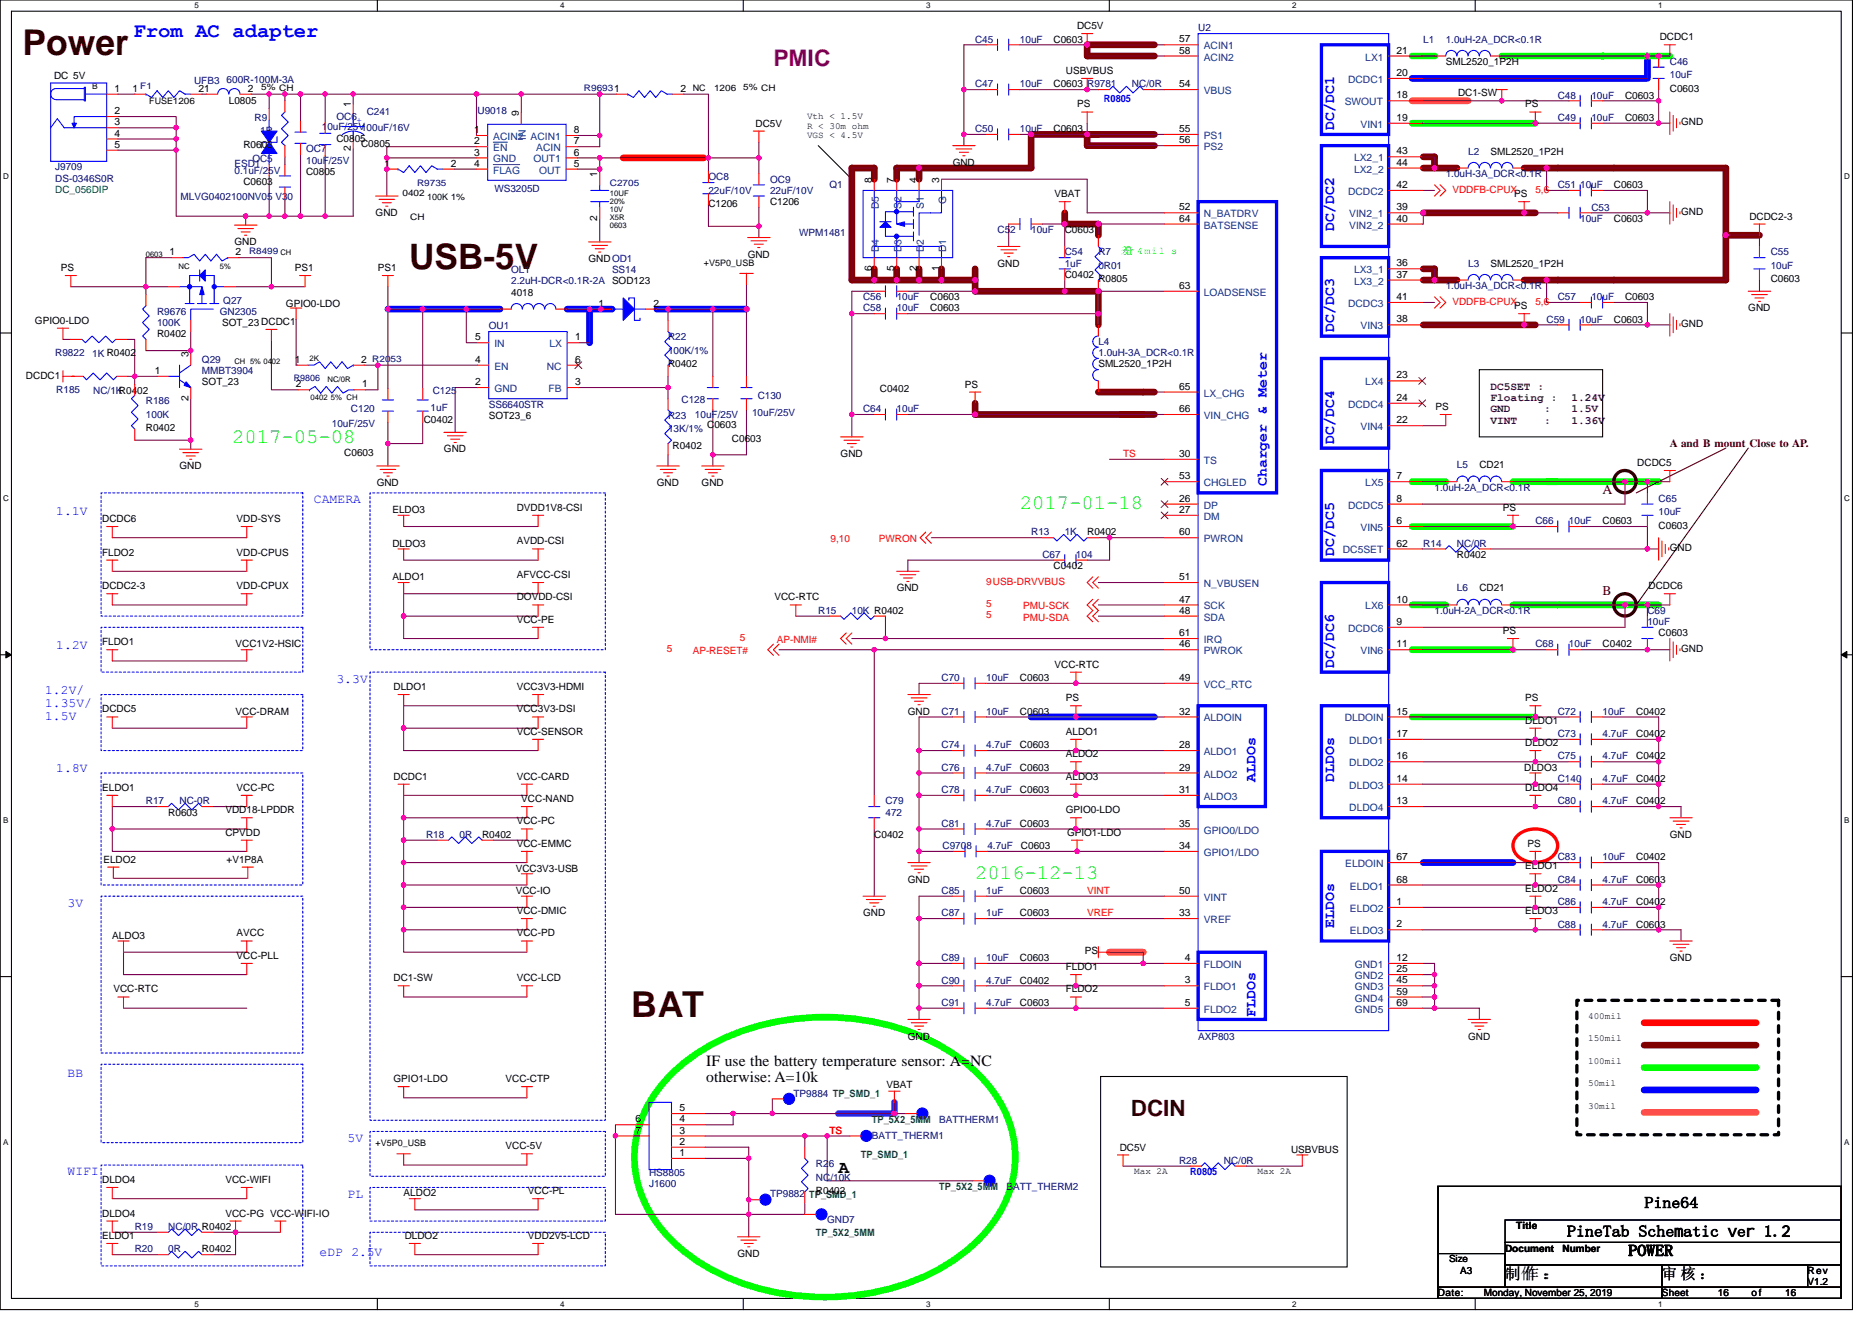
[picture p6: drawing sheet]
<svg xmlns="http://www.w3.org/2000/svg" width="297mm" height="210mm" viewBox="0 0 297 210" stroke-linecap="round" stroke-linejoin="round" font-family="sans-serif">
<defs><g id="words">
<text font-size="5.7" fill="#400000" x="100.1" y="161.4">BAT</text>
<g font-size="5.6" fill="#400000">
<text x="3.6" y="8.7">Power</text>
<text x="64.9" y="42.7">USB-5V</text>
</g>
<text font-size="3.6" fill="#800080" x="122.7" y="10.5">PMIC</text>
<text font-size="3.6" fill="#400000" x="179.4" y="177.2">DCIN</text>
<text font-size="3.3" fill="#00f" x="21.2" y="5.9">From AC adapter</text>
<g font-size="3.3" fill="#00ff40">
<text x="36.8" y="70.4">2017-05-08</text>
<text x="161.8" y="80.9">2017-01-18</text>
<text x="154.7" y="139.5">2016-12-13</text>
</g>
<text font-size="2.8" x="133" y="186.2">A</text>
<g font-size="2.5">
<text x="112.1" y="169.2">IF use the battery temperature sensor: A=NC</text>
<text x="112.1" y="171.7">otherwise: A=10k</text>
<text x="260.9" y="191.7">Pine64</text>
<text x="248.6" y="196.3">PineTab Schematic ver 1.2</text>
<text x="238.8" y="203">制作 ：</text>
<text x="238.8" y="203">制 作 ：</text>
<text x="258.4" y="199.3">POWER</text>
<text x="263.7" y="203">审 核 ：</text>
</g>
<g font-size="2.4" fill="#00f">
<text x="211.7" y="20.6" transform="rotate(-90 211.7 20.6)">DC/DC1</text>
<text x="211.7" y="36.6" transform="rotate(-90 211.7 36.6)">DC/DC2</text>
<text x="211.7" y="52.6" transform="rotate(-90 211.7 52.6)">DC/DC3</text>
<text x="211.7" y="70.4" transform="rotate(-90 211.7 70.4)">DC/DC4</text>
<text x="201" y="77.2" transform="rotate(-90 201 77.2)">Charger &amp; Meter</text>
<text x="211.7" y="88.2" transform="rotate(-90 211.7 88.2)">DC/DC5</text>
<text x="211.7" y="106" transform="rotate(-90 211.7 106)">DC/DC6</text>
<text x="199.2" y="124.1" transform="rotate(-90 199.2 124.1)">ALDOs</text>
<text x="211.7" y="124.1" transform="rotate(-90 211.7 124.1)">DLDOs</text>
<text x="211.7" y="147.2" transform="rotate(-90 211.7 147.2)">ELDOs</text>
<text x="199.2" y="161.4" transform="rotate(-90 199.2 161.4)">FLDOs</text>
</g>
<text font-size="2.2" fill="#400000" x="254.3" y="78.4">A</text>
<g font-size="2.1" fill="#00f">
<text x="8.9" y="81.7">1.1V</text>
<text x="49.8" y="79.9">CAMERA</text>
<text x="8.9" y="103">1.2V</text>
<text x="7.2" y="110.1">1.2V/</text>
<text x="7.2" y="112.2">1.35V/</text>
<text x="53.4" y="108.3">3.3V</text>
<text x="7.2" y="114.2">1.5V</text>
<text x="8.9" y="122.6">1.8V</text>
<text x="10.7" y="143.9">3V</text>
<text x="10.7" y="170.9">BB</text>
<text x="55.2" y="181.2">5V</text>
<text x="10.7" y="186.6">WIFI</text>
<text x="55.2" y="190.1">PL</text>
<text x="50.7" y="199.4">eDP 2.5V</text>
</g>
<text font-size="2.1" fill="#400000" x="254.3" y="94.4">B</text>
<g font-size="1.8" fill="#400040">
<text x="236.5" y="61.9">DC5SET :</text>
<text x="236.5" y="63.7">Floating :</text>
<text x="236.5" y="65.5">GND</text>
<text x="245" y="65.5">:</text>
<text x="249.3" y="65.5">1.5V</text>
<text x="249.3" y="63.7">1.24V</text>
<text x="236.5" y="67.2">VINT</text>
<text x="245" y="67.2">:</text>
<text x="249.3" y="67.2">1.36V</text>
</g>
<text font-size="1.8" fill="#400000" x="265" y="71">A and B mount Close to AP.</text>
<g font-size="1.6">
<text x="170.9" y="4.6">DC5V</text>
<text x="167.2" y="6.8">C0603</text>
<text x="169.1" y="11.7">USBVBUS</text>
<text x="187.1" y="6.7">57</text>
<text x="187.1" y="8.5">58</text>
<text x="221.6" y="8.5">21</text>
<text x="229.4" y="10.3">SML2520_1P2H</text>
<text x="263.4" y="6.4">DCDC1</text>
<text x="8.6" y="12.6">DC 5V</text>
<text x="18.2" y="14.6">1</text>
<text x="21" y="14.6">1</text>
<text x="31.5" y="14.6">21</text>
<text x="36.3" y="16.5">L0805</text>
<text x="39.3" y="14.6">2</text>
<text x="55.7" y="17.1" transform="rotate(-90 55.7 17.1)">1</text>
<text x="108" y="14.6">2</text>
<text x="167.2" y="13.9">C0603 R9781</text>
<text x="170.9" y="17.1">PS</text>
<text x="187.1" y="13.8">54</text>
<text x="221.6" y="12.1">20</text>
<text x="221.6" y="15.6">18</text>
<text x="231.3" y="15.3">DC1-SW</text>
<text x="242" y="17.1">PS</text>
<text x="257.8" y="15.6">C0603</text>
<text x="265" y="14.6">C0603</text>
<text x="18.2" y="21.7">4</text>
<text x="18.2" y="18.1">2</text>
<text x="18.2" y="19.9">3</text>
<text x="18.2" y="23.5">5</text>
<text x="38.6" y="23.5">R0603</text>
<text x="53.4" y="22.6">C0805</text>
<text x="57.3" y="23.3">C0805</text>
<text x="75.2" y="21.1">1</text>
<text x="75.2" y="22.9">2</text>
<text x="82.3" y="18.5" transform="rotate(-90 82.3 18.5)">9</text>
<text x="91.1" y="22.9">7</text>
<text x="91.1" y="21.1">8</text>
<text x="119.9" y="20.1">DC5V</text>
<text x="167.2" y="21">C0603</text>
<text x="187.1" y="21">55</text>
<text x="187.1" y="22.7">56</text>
<text x="221.6" y="19.2">19</text>
<text x="257.8" y="19.2">C0603</text>
<text x="266.7" y="19.9">GND</text>
<text x="38.6" y="29.3">C0603</text>
<text x="48.6" y="27.7">C0805</text>
<text x="55.7" y="24" transform="rotate(-90 55.7 24)">2</text>
<text x="61" y="26.5">1</text>
<text x="71.5" y="26.5">2</text>
<text x="75.2" y="24.7">3</text>
<text x="75.2" y="26.5">4</text>
<text x="91.1" y="26.5">5</text>
<text x="91.1" y="24.7">6</text>
<text x="94.8" y="28.1" transform="rotate(-90 94.8 28.1)">1</text>
<text x="138.3" y="29" transform="rotate(-90 138.3 29)">8</text>
<text x="141.9" y="29" transform="rotate(-90 141.9 29)">7</text>
<text x="145.5" y="29" transform="rotate(-90 145.5 29)">4</text>
<text x="149" y="29" transform="rotate(-90 149 29)">3</text>
<text x="151.2" y="26.3">GND</text>
<text x="221.6" y="26.3">44</text>
<text x="221.6" y="24.5">43</text>
<text x="221.6" y="29.8">42</text>
<text x="236.5" y="24.5">SML2520_1P2H</text>
<text x="256.1" y="29.9">C0603</text>
<text x="59.6" y="34.3">GND</text>
<text x="94.8" y="35.1" transform="rotate(-90 94.8 35.1)">2</text>
<text x="112.4" y="32.9">C1206</text>
<text x="122.2" y="32.5">C1206</text>
<text x="167.3" y="31.3">VBAT</text>
<text x="187.1" y="33.4">52</text>
<text x="187.1" y="35.2">64</text>
<text x="221.6" y="35.2">40</text>
<text x="221.6" y="33.4">39</text>
<text x="240.2" y="31.3">PS</text>
<text x="256.1" y="35.2">C0603</text>
<text x="266.7" y="34.1">GND</text>
<text x="277.6" y="34.8">DCDC2-3</text>
<text x="26.9" y="40.5">1</text>
<text x="37.2" y="38.9">GND</text>
<text x="37.4" y="40.5">2</text>
<text x="93.4" y="41.6">GNDOD1</text>
<text x="118.6" y="40.9">GND</text>
<text x="168.9" y="37">C0603</text>
<text x="9.6" y="43">PS</text>
<text x="46.8" y="43">PS1</text>
<text x="60" y="43">PS1</text>
<text x="81.1" y="46.9">4018</text>
<text x="138.3" y="43.1" transform="rotate(-90 138.3 43.1)">6</text>
<text x="141.9" y="43.1" transform="rotate(-90 141.9 43.1)">5</text>
<text x="145.5" y="43.1" transform="rotate(-90 145.5 43.1)">2</text>
<text x="147.6" y="47.6">C0603</text>
<text x="149" y="43.1" transform="rotate(-90 149 43.1)">1</text>
<text x="158.3" y="42.3">GND</text>
<text x="168.9" y="44.1">C0402</text>
<text x="174.3" y="44.8">R0805</text>
<text x="187.1" y="45.8">63</text>
<text x="221.6" y="44.1">37</text>
<text x="221.6" y="42.3">36</text>
<text x="221.6" y="47.6">41</text>
<text x="236.5" y="42.3">SML2520_1P2H</text>
<text x="257.8" y="47.6">C0603</text>
<text x="281" y="44.8">C0603</text>
<text x="5.5" y="51.4">GPIO0-LDO</text>
<text x="24.9" y="53.5">R0402</text>
<text x="35.2" y="51.7">SOT_23 DCDC1</text>
<text x="45.4" y="48.7">GPIO0-LDO</text>
<text x="95" y="48.7">1</text>
<text x="103.7" y="48.7">2</text>
<text x="147.6" y="49.4">C0603</text>
<text x="221.6" y="51.2">38</text>
<text x="240.2" y="49.1">PS</text>
<text x="256.1" y="51.2">C0603</text>
<text x="266.7" y="51.9">GND</text>
<text x="277.4" y="49.4">GND</text>
<text x="24.6" y="59.4">1</text>
<text x="29.9" y="56.7" transform="rotate(-90 29.9 56.7)">3</text>
<text x="46.8" y="57.6">1</text>
<text x="57.3" y="57.6">2</text>
<text x="75.4" y="57.6">4</text>
<text x="75.4" y="54">5</text>
<text x="91.2" y="57.6">6</text>
<text x="91.2" y="54">1</text>
<text x="106" y="58.3">R0402</text>
<text x="174.3" y="58.3">SML2520_1P2H</text>
<text x="4.1" y="60.1">DCDC1</text>
<text x="29.9" y="63.7" transform="rotate(-90 29.9 63.7)">2</text>
<text x="32" y="61.2">SOT_23</text>
<text x="47" y="61.5">2</text>
<text x="57.5" y="61.5">1</text>
<text x="75.4" y="61.1">2</text>
<text x="91.2" y="61.1">3</text>
<text x="139.6" y="62.2">C0402</text>
<text x="153.1" y="61.5">PS</text>
<text x="187.1" y="61.8">65</text>
<text x="187.1" y="65.4">66</text>
<text x="221.6" y="63.6">24</text>
<text x="221.6" y="60.1">23</text>
<text x="227.8" y="65.1">PS</text>
<text x="23.2" y="68.5">R0402</text>
<text x="67.2" y="67.2">C0402</text>
<text x="70.4" y="71.8">GND</text>
<text x="77.6" y="66.5">SOT23_6</text>
<text x="106.7" y="71.3">R0402</text>
<text x="112.2" y="67.9">C0603</text>
<text x="116.1" y="70.2">C0603</text>
<text x="221.6" y="67.2">22</text>
<text x="28.5" y="74.5">GND</text>
<text x="54.6" y="72.4">C0603</text>
<text x="59.8" y="77.2">GND</text>
<text x="104.2" y="77.2">GND</text>
<text x="111.3" y="77.2">GND</text>
<text x="133.4" y="72.5">GND</text>
<text x="187.1" y="72.5">30</text>
<text x="187.1" y="76.1">53</text>
<text x="221.6" y="76.1">7</text>
<text x="234.7" y="74.3">CD21</text>
<text x="259.8" y="74">DCDC5</text>
<text x="16.2" y="82.8">DCDC6</text>
<text x="37.5" y="82.8">VDD-SYS</text>
<text x="62.3" y="81.4">ELDO3</text>
<text x="82" y="81.1">DVDD1V8-CSI</text>
<text x="187.1" y="79.6">26</text>
<text x="187.1" y="81.4">27</text>
<text x="221.6" y="83.2">6</text>
<text x="221.6" y="79.6">8</text>
<text x="238.5" y="81.1">PS</text>
<text x="254.3" y="83.2">C0603</text>
<text x="263.2" y="83.9">C0603</text>
<text x="16.2" y="88.2">FLDO2</text>
<text x="37.5" y="88.2">VDD-CPUS</text>
<text x="62.3" y="86.8">DLDO3</text>
<text x="82" y="86.4">AVDD-CSI</text>
<text x="172.5" y="85">R0402</text>
<text x="187.1" y="85">60</text>
<text x="221.6" y="86.7">62</text>
<text x="231.2" y="88.5">R0402</text>
<text x="265" y="87.5">GND</text>
<text x="16.2" y="93.5">DCDC2-3</text>
<text x="37.5" y="93.5">VDD-CPUX</text>
<text x="62.3" y="92.1">ALDO1</text>
<text x="82" y="91.7">AFVCC-CSI</text>
<text x="82" y="95.3">DOVDD-CSI</text>
<text x="122.9" y="95.3">VCC-RTC</text>
<text x="142.3" y="93.9">GND</text>
<text x="167.2" y="90.3">C0402</text>
<text x="187.1" y="95.6">47</text>
<text x="187.1" y="92.1">51</text>
<text x="221.6" y="95.6">10</text>
<text x="234.7" y="93.9">CD21</text>
<text x="261.6" y="93.5">DCDC6</text>
<text x="82" y="98.8">VCC-PE</text>
<text x="187.1" y="97.4">48</text>
<text x="187.1" y="101">61</text>
<text x="221.6" y="99.2">9</text>
<text x="238.5" y="100.6">PS</text>
<text x="263.2" y="101">C0603</text>
<text x="16.2" y="102.4">FLDO1</text>
<text x="37.4" y="102.8">VCC1V2-HSIC</text>
<text x="167.3" y="106">VCC-RTC</text>
<text x="187.1" y="102.7">46</text>
<text x="221.6" y="102.7">11</text>
<text x="254.3" y="102.8">C0402</text>
<text x="266.7" y="103.5">GND</text>
<text x="16.2" y="113.1">DCDC5</text>
<text x="37.4" y="113.4">VCC-DRAM</text>
<text x="62.4" y="109.5">DLDO1</text>
<text x="82" y="109.5">VCC3V3-HDMI</text>
<text x="82" y="113.1">VCC3V3-DSI</text>
<text x="144.1" y="113.4">GND</text>
<text x="161.8" y="108.1">C0603</text>
<text x="161.8" y="113.4">C0603</text>
<text x="169.1" y="111.3">PS</text>
<text x="187.1" y="113.4">32</text>
<text x="187.1" y="108.1">49</text>
<text x="221.6" y="113.4">15</text>
<text x="242" y="111.3">PS</text>
<text x="259.6" y="113.4">C0402</text>
<text x="82" y="116.6">VCC-SENSOR</text>
<text x="161.8" y="118.8">C0603</text>
<text x="169.1" y="116.6">ALDO1</text>
<text x="187.1" y="118.7">28</text>
<text x="221.6" y="117">17</text>
<text x="242" y="114.9">DLDO1</text>
<text x="242" y="118.4">DLDO2</text>
<text x="259.6" y="117">C0402</text>
<text x="16.2" y="125.5">ELDO1</text>
<text x="37.5" y="125.5">VCC-PC</text>
<text x="62.4" y="123.7">DCDC1</text>
<text x="82" y="123.7">VCC-CARD</text>
<text x="161.8" y="125.9">C0603</text>
<text x="161.8" y="122.3">C0603</text>
<text x="169.1" y="120.2">ALDO2</text>
<text x="169.1" y="123.7">ALDO3</text>
<text x="187.1" y="122.3">29</text>
<text x="187.1" y="125.9">31</text>
<text x="221.6" y="124.1">14</text>
<text x="221.6" y="120.5">16</text>
<text x="241.8" y="122.3">DLDO3</text>
<text x="242" y="125.5">DLDO4</text>
<text x="259.6" y="120.5">C0402</text>
<text x="259.6" y="124.1">C0402</text>
<text x="26.7" y="129.4">R0603</text>
<text x="35.8" y="129.1">VDD18-LPDDR</text>
<text x="82" y="130.9">VCC-PC</text>
<text x="82.7" y="127.3">VCC-NAND</text>
<text x="161.8" y="131.2">C0603</text>
<text x="169.1" y="129.1">GPIO0-LDO</text>
<text x="187.1" y="131.2">35</text>
<text x="221.6" y="127.6">13</text>
<text x="259.6" y="127.7">C0402</text>
<text x="16.4" y="136.9">ELDO2</text>
<text x="35.8" y="132.6">CPVDD</text>
<text x="36" y="136.9">+V1P8A</text>
<text x="76.5" y="133">R0402</text>
<text x="82" y="134.4">VCC-EMMC</text>
<text x="138.7" y="133">C0402</text>
<text x="162" y="134.8">C0603</text>
<text x="169.3" y="132.6">GPIO1-LDO</text>
<text x="187.1" y="134.7">34</text>
<text x="221.6" y="136.5">67</text>
<text x="242" y="138">ELDO1</text>
<text x="242.4" y="134.4">PS</text>
<text x="259.6" y="136.5">C0402</text>
<text x="265" y="133">GND</text>
<text x="81.8" y="138.3">VCC3V3-USB</text>
<text x="81.8" y="141.9">VCC-IO</text>
<text x="144.1" y="140.1">GND</text>
<text x="161.8" y="141.9">C0603</text>
<text x="187.1" y="141.9">50</text>
<text x="221.6" y="143.6">1</text>
<text x="221.6" y="140.1">68</text>
<text x="242" y="141.5">ELDO2</text>
<text x="259.6" y="140.1">C0603</text>
<text x="259.6" y="143.7">C0402</text>
<text x="17.8" y="149">ALDO3</text>
<text x="37.5" y="148.6">AVCC</text>
<text x="82" y="145.1">VCC-DMIC</text>
<text x="82" y="148.6">VCC-PD</text>
<text x="136.9" y="145.4">GND</text>
<text x="161.8" y="145.4">C0603</text>
<text x="187.1" y="145.4">33</text>
<text x="221.6" y="147.2">2</text>
<text x="242" y="145.1">ELDO3</text>
<text x="259.6" y="147.2">C0603</text>
<text x="37.5" y="152.2">VCC-PLL</text>
<text x="62.4" y="155.7">DC1-SW</text>
<text x="82" y="155.7">VCC-LCD</text>
<text x="161.8" y="152.5">C0603</text>
<text x="169.1" y="154">FLDO1</text>
<text x="172.1" y="151.5">PS</text>
<text x="188" y="152.5">4</text>
<text x="221.6" y="152.5">12</text>
<text x="221.6" y="154.3">25</text>
<text x="265" y="152.5">GND</text>
<text x="18" y="157.5">VCC-RTC</text>
<text x="161.8" y="156.1">C0402</text>
<text x="161.8" y="159.7">C0603</text>
<text x="169.1" y="157.5">FLDO2</text>
<text x="188" y="156.1">3</text>
<text x="188" y="159.6">5</text>
<text x="221.6" y="156.1">45</text>
<text x="221.6" y="157.9">59</text>
<text x="221.6" y="159.6">69</text>
<text x="144.1" y="165">GND</text>
<text x="233" y="165">GND</text>
<text x="62.4" y="171.7">GPIO1-LDO</text>
<text x="80.2" y="171.7">VCC-CTP</text>
<text x="140.7" y="172.6">VBAT</text>
<text x="100.9" y="178.1">6</text>
<text x="100.9" y="179.9">7</text>
<text x="107.8" y="179.9">3</text>
<text x="107.8" y="178.1">4</text>
<text x="107.8" y="176.4">5</text>
<text x="80.2" y="182.4">VCC-5V</text>
<text x="107.8" y="183.5">1</text>
<text x="107.8" y="181.7">2</text>
<text x="177.7" y="182.6">DC5V</text>
<text x="204.9" y="182.9">USBVBUS</text>
<text x="16.2" y="187.7">DLDO4</text>
<text x="35.8" y="187.7">VCC-WIFI</text>
<text x="64" y="189.9">ALDO2</text>
<text x="83.8" y="189.5">VCC-PL</text>
<text x="129.5" y="189.5">R0402</text>
<text x="16.2" y="193.1">DLDO4</text>
<text x="16.2" y="196.6">ELDO1</text>
<text x="35.8" y="193.1">VCC-PG VCC-WIFI-IO</text>
<text x="64.2" y="196.6">DLDO2</text>
<text x="83.8" y="196.6">VDD2V5-LCD</text>
<text x="240.6" y="195.1">Title</text>
<text x="32" y="198.8">R0402</text>
<text x="117" y="199.5">GND</text>
<text x="229.9" y="200.4">Size</text>
<text x="231.7" y="202.2">A3</text>
<text x="238.8" y="198.7">Document</text>
<text x="247.9" y="198.7">Number</text>
<text x="286.8" y="203.9">V1.2</text>
<text x="286.8" y="202.2">Rev</text>
<text x="228.2" y="205.7">Date:</text>
<text x="235.5" y="205.7">Monday, November 25, 2019</text>
<text x="263.7" y="205.7">Sheet</text>
<text x="272.6" y="205.7">16</text>
<text x="277.9" y="205.7">of</text>
<text x="283.3" y="205.7">16</text>
</g>
<g font-size="1.6" fill="#000080">
<text x="190.1" y="5">U2</text>
<text x="154.7" y="6.8">C45</text>
<text x="161.8" y="6.8">10uF</text>
<text x="225.8" y="6.8">L1</text>
<text x="229.4" y="6.8">1.0uH-2A_DCR&lt;0.1R</text>
<text x="265" y="10.3">C46</text>
<text x="30.8" y="13.3">UFB3</text>
<text x="36" y="13.1">600R-100M-3A</text>
<text x="154.7" y="13.9">C47</text>
<text x="161.8" y="13.9">10uF</text>
<text x="179.6" y="13.9">NC/0R</text>
<text x="247.2" y="15.6">C48</text>
<text x="252.5" y="15.6">10uF</text>
<text x="265" y="12.4">10uF</text>
<text x="40.4" y="19.2">R9</text>
<text x="41.3" y="21.3">1R</text>
<text x="51.1" y="20.6">10uF/25V100uF/16V</text>
<text x="53.4" y="19">OC6</text>
<text x="58.2" y="18.3">C241</text>
<text x="75.8" y="18.1">U9018</text>
<text x="154.7" y="21">C50</text>
<text x="161.8" y="21">10uF</text>
<text x="247.2" y="19.2">C49</text>
<text x="252.5" y="19.2">10uF</text>
<text x="8.8" y="27">J9709</text>
<text x="8.8" y="28.8">DS-0346S0R</text>
<text x="37.2" y="27.6">0.1uF/25V</text>
<text x="37.2" y="26.5">ESD1</text>
<text x="40" y="25.8">OC5</text>
<text x="48.6" y="24.2">OC7</text>
<text x="48.6" y="26">10uF/25V</text>
<text x="112.4" y="28.6">OC8</text>
<text x="122.2" y="29">OC9</text>
<text x="131.6" y="29.9">Q1</text>
<text x="229.4" y="28.1">1.0uH-3A_DCR&lt;0.1R</text>
<text x="233" y="24.5">L2</text>
<text x="247.2" y="29.9">C51 10uF</text>
<text x="28.7" y="31.8">MLVG0402100NV05 V30</text>
<text x="78.4" y="30.4">WS3205D</text>
<text x="112.4" y="30.8">22uF/10V</text>
<text x="122.2" y="30.8">22uF/10V</text>
<text x="250.7" y="35.2">10uF</text>
<text x="252.5" y="33.4">C53</text>
<text x="126.8" y="37.5">WPM1481</text>
<text x="158.3" y="37">C52</text>
<text x="163.6" y="37">10uF</text>
<text x="168.9" y="40.5">C54</text>
<text x="174.3" y="40.5">R7</text>
<text x="281" y="40.5">C55</text>
<text x="81.1" y="43.4">OL1</text>
<text x="81.1" y="45.1">2.2uH-DCR&lt;0.1R-2A SOD123</text>
<text x="97.1" y="43.4">SS14</text>
<text x="136.9" y="47.6">C56</text>
<text x="142.3" y="47.6">10uF</text>
<text x="168.9" y="42.3">1uF</text>
<text x="174.3" y="42.7">0R01</text>
<text x="229.4" y="45.9">1.0uH-3A_DCR&lt;0.1R</text>
<text x="233" y="42.3">L3</text>
<text x="247.2" y="47.6">C57</text>
<text x="252.5" y="47.6">10uF</text>
<text x="281" y="42.7">10uF</text>
<text x="24.9" y="50">R9676</text>
<text x="24.9" y="51.7">100K</text>
<text x="34.9" y="50">GN2305</text>
<text x="35.4" y="48.2">Q27</text>
<text x="77.6" y="52.3">OU1</text>
<text x="136.9" y="49.4">C58</text>
<text x="142.3" y="49.4">10uF</text>
<text x="245.4" y="51.2">C59</text>
<text x="250.7" y="51.2">10uF</text>
<text x="8.8" y="56.5">R9822</text>
<text x="14.6" y="56.7">1K R0402</text>
<text x="32" y="57.6">Q29</text>
<text x="32" y="59.4">MMBT3904</text>
<text x="106" y="54">R22</text>
<text x="106" y="56.2">100K/1%</text>
<text x="174.3" y="54.8">L4</text>
<text x="174.3" y="56.5">1.0uH-3A_DCR&lt;0.1R</text>
<text x="8.9" y="62.4">R185</text>
<text x="14.8" y="62.6">NC/1KR0402</text>
<text x="23.2" y="64.2">R186</text>
<text x="55.7" y="65.4">C120</text>
<text x="68.3" y="65.3">1uF</text>
<text x="68.7" y="62.6">C125</text>
<text x="77.6" y="64.7">SS6640STR</text>
<text x="108.1" y="64">C128</text>
<text x="119.3" y="66">10uF/25V</text>
<text x="120.2" y="63.3">C130</text>
<text x="136.9" y="65.4">C64</text>
<text x="142.3" y="65.4">10uF</text>
<text x="23.2" y="66.3">100K</text>
<text x="52.7" y="67.7">10uF/25V</text>
<text x="106" y="66.5">R23</text>
<text x="106" y="68.6">13K/1%</text>
<text x="110.3" y="66.3">10uF/25V</text>
<text x="227.6" y="77.9">1.0uH-2A_DCR&lt;0.1R</text>
<text x="231.2" y="74.3">L5</text>
<text x="243.6" y="83.2">C66</text>
<text x="249" y="83.2">10uF</text>
<text x="263.2" y="79.7">C65</text>
<text x="263.2" y="81.8">10uF</text>
<text x="163.6" y="85">R13</text>
<text x="165.4" y="88.5">C67</text>
<text x="168.9" y="85">1K</text>
<text x="170.7" y="88.5">104</text>
<text x="225.8" y="86.8">R14</text>
<text x="231.2" y="86.8">NC/0R</text>
<text x="231.2" y="93.9">L6</text>
<text x="129.8" y="97.4">R15</text>
<text x="135.2" y="97.4">10K R0402</text>
<text x="227.6" y="97.4">1.0uH-2A_DCR&lt;0.1R</text>
<text x="261.4" y="97.4">C69</text>
<text x="261.4" y="99.2">10uF</text>
<text x="243.6" y="102.8">C68</text>
<text x="249" y="102.8">10uF</text>
<text x="149.4" y="108.1">C70</text>
<text x="149.4" y="113.4">C71</text>
<text x="156.5" y="108.1">10uF</text>
<text x="156.5" y="113.4">10uF</text>
<text x="247.2" y="113.4">C72</text>
<text x="254.3" y="113.4">10uF</text>
<text x="149.4" y="118.8">C74</text>
<text x="156.5" y="118.8">4.7uF</text>
<text x="247.2" y="117">C73</text>
<text x="254.3" y="117">4.7uF</text>
<text x="149.4" y="125.9">C78</text>
<text x="149.4" y="122.3">C76</text>
<text x="156.5" y="125.9">4.7uF</text>
<text x="156.5" y="122.3">4.7uF</text>
<text x="247.2" y="120.5">C75</text>
<text x="247.2" y="124.1">C140</text>
<text x="254.3" y="124.1">4.7uF</text>
<text x="254.3" y="120.5">4.7uF</text>
<text x="23.2" y="127.7">R17</text>
<text x="28.5" y="127.7">NC-0R</text>
<text x="140.5" y="127.7">C79</text>
<text x="140.5" y="129.4">472</text>
<text x="149.4" y="131.2">C81</text>
<text x="156.5" y="131.2">4.7uF</text>
<text x="247.2" y="127.7">C80</text>
<text x="254.3" y="127.7">4.7uF</text>
<text x="67.6" y="133">R18</text>
<text x="72.9" y="133">0R</text>
<text x="149.6" y="134.8">C9708</text>
<text x="156.7" y="134.8">4.7uF</text>
<text x="247.2" y="136.5">C83</text>
<text x="254.3" y="136.5">10uF</text>
<text x="149.4" y="141.9">C85</text>
<text x="156.5" y="141.9">1uF</text>
<text x="247.2" y="140.1">C84</text>
<text x="247.2" y="143.7">C86</text>
<text x="254.3" y="140.1">4.7uF</text>
<text x="254.3" y="143.7">4.7uF</text>
<text x="149.4" y="145.4">C87</text>
<text x="156.5" y="145.4">1uF</text>
<text x="247.2" y="147.2">C88</text>
<text x="254.3" y="147.2">4.7uF</text>
<text x="149.4" y="152.5">C89</text>
<text x="156.5" y="152.5">10uF</text>
<text x="149.4" y="156.1">C90</text>
<text x="149.4" y="159.7">C91</text>
<text x="156.5" y="156.1">4.7uF</text>
<text x="156.5" y="159.7">4.7uF</text>
<text x="190.1" y="165">AXP803</text>
<text x="125.9" y="174.1">TP9884 TP_SMD_1</text>
<text x="149" y="178.2">BATTHERM1</text>
<text x="129.5" y="185.3">R26</text>
<text x="138.4" y="180.8">BATT_THERM1</text>
<text x="187.1" y="184.7">R28</text>
<text x="194.2" y="184.7">NC/0R</text>
<text x="103" y="188.5">J1600</text>
<text x="103" y="186.7">HS8805</text>
<text x="122.2" y="190.1">TP9882 TP_SMD_1</text>
<text x="129.5" y="187.4">NC/10K</text>
<text x="159.7" y="188.8">BATT_THERM2</text>
<text x="21.4" y="195.2">R19</text>
<text x="26.7" y="195.2">NC/0R R0402</text>
<text x="131.3" y="194.2">GND7</text>
<text x="21.4" y="198.8">R20</text>
<text x="26.7" y="198.8">0R</text>
</g>
<g font-size="1.6" fill="#004080">
<text x="191" y="7.8">ACIN1</text>
<text x="191" y="9.6">ACIN2</text>
<text x="216.6" y="9.6">LX1</text>
<text x="191" y="14.9">VBUS</text>
<text x="213.4" y="16.7">SWOUT</text>
<text x="213.9" y="13.2">DCDC1</text>
<text x="78.3" y="22.2">ACIN2 ACIN1</text>
<text x="83.5" y="22.2" transform="rotate(-90 83.5 22.2)">IN</text>
<text x="191" y="22.1">PS1</text>
<text x="191" y="23.8">PS2</text>
<text x="215.9" y="20.3">VIN1</text>
<text x="78.3" y="24">EN</text>
<text x="78.3" y="25.8">GND</text>
<text x="78.3" y="27.6">FLAG</text>
<text x="84.6" y="25.8">OUT1</text>
<text x="85.1" y="24">ACIN</text>
<text x="85.5" y="27.6">OUT</text>
<text x="214.9" y="27.4">LX2_2</text>
<text x="214.9" y="25.6">LX2_1</text>
<text x="139.5" y="33.2" transform="rotate(-90 139.5 33.2)">D5</text>
<text x="143" y="33.1" transform="rotate(-90 143 33.1)">S2</text>
<text x="146.6" y="33.1" transform="rotate(-90 146.6 33.1)">S1</text>
<text x="150.1" y="32.4" transform="rotate(-90 150.1 32.4)">G</text>
<text x="191" y="34.5">N_BATDRV</text>
<text x="213.9" y="30.9">DCDC2</text>
<text x="214.1" y="34.5">VIN2_1</text>
<text x="139.5" y="40" transform="rotate(-90 139.5 40)">D4</text>
<text x="143" y="40" transform="rotate(-90 143 40)">D3</text>
<text x="146.6" y="40" transform="rotate(-90 146.6 40)">D2</text>
<text x="150.1" y="40" transform="rotate(-90 150.1 40)">D1</text>
<text x="191" y="36.3">BATSENSE</text>
<text x="214.1" y="36.3">VIN2_2</text>
<text x="191" y="46.9">LOADSENSE</text>
<text x="214.9" y="45.2">LX3_2</text>
<text x="214.9" y="43.4">LX3_1</text>
<text x="213.9" y="48.7">DCDC3</text>
<text x="215.9" y="52.3">VIN3</text>
<text x="78.4" y="58.7">EN</text>
<text x="78.4" y="55.1">IN</text>
<text x="86.8" y="58.7">NC</text>
<text x="87.2" y="55.1">LX</text>
<text x="78.4" y="62.2">GND</text>
<text x="87.1" y="62.2">FB</text>
<text x="191" y="62.9">LX_CHG</text>
<text x="213.9" y="64.7">DCDC4</text>
<text x="216.6" y="61.2">LX4</text>
<text x="191" y="66.5">VIN_CHG</text>
<text x="215.9" y="68.3">VIN4</text>
<text x="191" y="73.6">TS</text>
<text x="191" y="77.2">CHGLED</text>
<text x="216.6" y="77.2">LX5</text>
<text x="191" y="80.7">DP</text>
<text x="191" y="82.5">DM</text>
<text x="213.9" y="80.7">DCDC5</text>
<text x="191" y="86.1">PWRON</text>
<text x="213.1" y="87.8">DC5SET</text>
<text x="215.9" y="84.3">VIN5</text>
<text x="191" y="93.2">N_VBUSEN</text>
<text x="191" y="96.7">SCK</text>
<text x="191" y="98.5">SDA</text>
<text x="213.9" y="100.3">DCDC6</text>
<text x="216.6" y="96.7">LX6</text>
<text x="191" y="103.8">PWROK</text>
<text x="191" y="102.1">IRQ</text>
<text x="215.9" y="103.8">VIN6</text>
<text x="191" y="109.2">VCC_RTC</text>
<text x="191" y="119.8">ALDO1</text>
<text x="191" y="114.5">ALDOIN</text>
<text x="213.4" y="114.5">DLDOIN</text>
<text x="214.1" y="118.1">DLDO1</text>
<text x="191" y="123.4">ALDO2</text>
<text x="214.1" y="125.2">DLDO3</text>
<text x="214.1" y="121.6">DLDO2</text>
<text x="191" y="127">ALDO3</text>
<text x="214.1" y="128.7">DLDO4</text>
<text x="191" y="132.3">GPIO0/LDO</text>
<text x="191" y="135.8">GPIO1/LDO</text>
<text x="213.5" y="137.6">ELDOIN</text>
<text x="191" y="143">VINT</text>
<text x="214.2" y="141.2">ELDO1</text>
<text x="191" y="146.5">VREF</text>
<text x="214.2" y="144.7">ELDO2</text>
<text x="214.2" y="148.3">ELDO3</text>
<text x="191" y="153.6">FLDOIN</text>
<text x="215" y="153.6">GND1</text>
<text x="215" y="155.4">GND2</text>
<text x="191" y="157.2">FLDO1</text>
<text x="191" y="160.7">FLDO2</text>
<text x="215" y="157.2">GND3</text>
<text x="215" y="159">GND4</text>
<text x="215" y="160.7">GND5</text>
</g>
<g font-size="1.6" fill="#00f">
<text x="175.2" y="16.2">R0805</text>
<text x="188.9" y="186.6">R0805</text>
</g>
<g font-size="1.6" fill="#008000">
<text x="8.8" y="30.6">DC_056DIP</text>
<text x="138.4" y="178.2">TP_5X2_5MM</text>
<text x="136.6" y="183.7">TP_SMD_1</text>
<text x="149" y="188.9">TP_5X2_5MM</text>
<text x="129.5" y="196.2">TP_5X2_5MM</text>
</g>
<g font-size="1.6" fill="#f00">
<text x="230.5" y="30.6">VDDFB-CPUX</text>
<text x="243.6" y="30.6">5,6</text>
<text x="230.5" y="48.4">VDDFB-CPUX</text>
<text x="243.6" y="48.4">5,6</text>
<text x="178.2" y="72.5">TS</text>
<text x="131.8" y="86">9,10</text>
<text x="139.4" y="86">PWRON</text>
<text x="156.5" y="92.8">9USB-DRVVBUS</text>
<text x="117.4" y="101.7">5</text>
<text x="156.5" y="96.4">5</text>
<text x="156.5" y="98.1">5</text>
<text x="162.4" y="96.7">PMU-SCK</text>
<text x="162.4" y="98.5">PMU-SDA</text>
<text x="105.8" y="103.5">5</text>
<text x="109.9" y="103.8">AP-RESET#</text>
<text x="123.3" y="102">AP-NMI#</text>
<text x="172.5" y="141.9">VINT</text>
<text x="172.5" y="145.4">VREF</text>
<text x="131.6" y="179.9">TS</text>
</g>
<g font-size="1.6" fill="#0f0">
<text x="177.8" y="40.4">差</text>
<text x="178.2" y="40.4">分 4mil s</text>
</g>
<text font-size="1.5" fill="#00f" x="56.6" y="19.5">+</text>
<g font-size="1.5">
<text x="128.1" y="19">Vth &lt; 1.5V</text>
<text x="128.1" y="20.4">R &lt; 30m ohm</text>
<text x="128.1" y="21.9">VGS &lt; 4.5V</text>
<text x="252" y="161.7">400mil</text>
<text x="252" y="165.3">150mil</text>
<text x="252" y="168.8">100mil</text>
<text x="252" y="172.4">50mil</text>
<text x="252" y="176">30mil</text>
<text x="180" y="186.3">Max 2A</text>
<text x="199.5" y="186.3">Max 2A</text>
</g>
<g font-size="1.4" fill="#000080">
<text x="22.3" y="14.1">F1</text>
<text x="92.7" y="14.4">R96931</text>
<text x="66.2" y="29.5">R9735</text>
<text x="96.8" y="29.5">C2705</text>
<text x="39.5" y="40.4">R8499</text>
<text x="59.1" y="57.4">R2053</text>
<text x="46.6" y="60.5">R9806</text>
</g>
<g font-size="1.4">
<text x="23.7" y="16.6">FUSE1206</text>
<text x="41.5" y="14.2">5% CH</text>
<text x="109.9" y="14.4">NC</text>
<text x="113.3" y="14.4">1206</text>
<text x="117.9" y="14.2">5% CH</text>
<text x="63.9" y="31.1">0402</text>
<text x="65.1" y="34.9">CH</text>
<text x="67.8" y="31.7">100K 1%</text>
<text x="111.7" y="42.2">+V5P0_USB</text>
<text x="59.6" y="181.9">+V5P0_USB</text>
</g>
<g font-size="1.3">
<text x="30.8" y="1.3">5</text>
<text x="88.9" y="1.3">4</text>
<text x="147" y="1.3">3</text>
<text x="205" y="1.3">2</text>
<text x="263.1" y="1.3">1</text>
<text x="14.6" y="14.2">B</text>
<text x=".5" y="28.4">D</text>
<text x="292.6" y="28.4">D</text>
<text x=".5" y="79.5">C</text>
<text x="292.6" y="79.5">C</text>
<text x=".5" y="130.6">B</text>
<text x="292.6" y="130.6">B</text>
<text x=".5" y="181.7">A</text>
<text x="292.6" y="181.7">A</text>
<text x="30.8" y="207.4">5</text>
<text x="88.9" y="207.4">4</text>
<text x="147" y="207.4">3</text>
<text x="205" y="207.4">2</text>
<text x="263.1" y="207.4">1</text>
</g>
<g font-size="1.2">
<text x="96.8" y="32.4">20%</text>
<text x="96.8" y="34.9">X5R</text>
<text x="96.8" y="31.2">10UF</text>
<text x="96.8" y="33.7">10V</text>
<text x="23.2" y="40.8">0603</text>
<text x="44.5" y="40.4">CH</text>
<text x="96.8" y="36.2">0603</text>
<text x="28.3" y="42.7">NC</text>
<text x="34.9" y="42.7">5%</text>
<text x="37.2" y="57.8">CH 5% 0402</text>
<text x="49.1" y="57.3">2K</text>
<text x="49.3" y="63.5">0402 5% CH</text>
<text x="52" y="60.7">NC/0R</text>
</g>
</g></defs>
<path d="M0 0h293.9v207.9h-293.9zM1.8 1.8h290.4v204.3h-290.4z" fill="none" stroke="#000" stroke-width=".17"/>
<g fill="#fff">
<path d="M30.8 .2h.7v1.4h-.7z"/>
<path d="M30.8 206.3h.7v1.4h-.7z"/>
</g>
<path d="M59.9 0v1.8M59.9 206.1v1.8" fill="none" stroke="#000" stroke-width=".17"/>
<g fill="#fff">
<path d="M88.9 .2h.7v1.4h-.7z"/>
<path d="M88.9 206.3h.7v1.4h-.7z"/>
</g>
<path d="M117.9 0v1.8M117.9 206.1v1.8" fill="none" stroke="#000" stroke-width=".17"/>
<g fill="#fff">
<path d="M147 .2h.7v1.4h-.7z"/>
<path d="M147 206.3h.7v1.4h-.7z"/>
</g>
<path d="M176 0v1.8M176 206.1v1.8" fill="none" stroke="#000" stroke-width=".17"/>
<g fill="#fff">
<path d="M205 .2h.7v1.4h-.7z"/>
<path d="M205 206.3h.7v1.4h-.7z"/>
</g>
<path d="M234.1 0v1.8M234.1 206.1v1.8" fill="none" stroke="#000" stroke-width=".17"/>
<g fill="#fff">
<path d="M263.1 .2h.7v1.4h-.7z"/>
<path d="M263.1 206.3h.7v1.4h-.7z"/>
<path d="M.5 27.3h.9v1.4h-.9z"/>
<path d="M292.6 27.3h.9v1.4h-.9z"/>
<path d="M.5 78.4h.9v1.4h-.9z"/>
<path d="M292.6 78.4h.9v1.4h-.9z"/>
</g>
<path d="M0 52.9h1.8M292.2 52.9h1.7" fill="none" stroke="#000" stroke-width=".17"/>
<g fill="#fff">
<path d="M.5 129.5h.8v1.4h-.8z"/>
<path d="M292.6 129.5h.9v1.4h-.9z"/>
</g>
<path d="M0 103.9h1.8M292.2 103.9h1.7" fill="none" stroke="#000" stroke-width=".17"/>
<g fill="#000" stroke="#000" stroke-width=".16">
<path d="M.9 103.4l.9 .5-.9 .5z" fill-rule="evenodd"/>
<path d="M292.2 103.9l.8-.5v1z" fill-rule="evenodd"/>
</g>
<g fill="#fff">
<path d="M.5 180.5h.8v1.4h-.8z"/>
<path d="M292.6 180.5h.9v1.4h-.9z"/>
</g>
<path d="M129.8 23.1l5.4 5.3M0 155h1.8M292.2 155h1.7" fill="none" stroke="#000" stroke-width=".17"/>
<path d="M224.1 16h8.9" fill="none" stroke="#ff8000" stroke-width="1.1"/>
<path d="M261.4 8.9v3.5h-37.3" fill="none" stroke="#00f" stroke-width="1.1"/>
<path d="M224.1 19.6h19.5M224.1 8.9h3.5M238.3 8.9h26.7M224.1 76.5h5.3M240.1 76.5h7.1M256.1 76.5h7.1M224.1 83.6h16M224.1 96h5.3M240.1 96h7.1M256.1 96h7.1M224.1 103.1h16" fill="none" stroke="#0f0" stroke-width="1.1"/>
<path d="M172.5 7.1v1.8h10.7M138.7 26.7h-3.5v17.7h19.5M168.9 33.8v1.8h5.4M172.5 21.3v1.8h10.7M183.2 21.3h-19.6v5.4h-21.3M154.7 42.7v3.5h19.6M154.7 65.8h28.5M181.4 62.2h1.8" fill="none" stroke="#800000" stroke-width="1.1"/>
<circle cx="172.5" cy="7.1" r=".53" fill="#800000"/>
<g fill="none" stroke="#800000" stroke-width="1.1">
<path d="M172.5 7.1h10.7M138.7 26.7v1.7M142.3 26.7v1.7M145.8 26.7v1.7M174.3 35.6v1.7M225.8 26.7h5.4M225.8 33.8h17.8M225.8 24.9h1.8v1.8M241.8 26.7h32.1v17.7h-32.1M273.9 37.3h5.3M138.7 42.7v1.7M142.3 42.7v1.7"/>
<path d="M145.8 42.7v1.7M149.4 42.7v1.7M225.8 42.7h1.8v1.7M225.8 44.4h5.4M225.8 51.6h17.8M154.7 64v1.8M174.3 62.2h7.1"/>
</g>
<path d="M61.5 49.1h17.8M90 49.1h7.1M93.6 49.1v5.3M104.2 49.1h14.2M163.6 113.8h19.6M225.8 136.9h14.3M260.9 173h17.8" fill="none" stroke="#00f" stroke-width="1.1"/>
<path d="M174.3 46.2v5.4M260.9 165.9h17.8" fill="none" stroke="#804000" stroke-width="1.1"/>
<path d="M176.1 151.1h5.3M260.9 176.6h17.8" fill="none" stroke="#ff8000" stroke-width="1.1"/>
<path d="M245.4 76.5h10.7M247.2 96h10.6M224.1 113.8h19.5M106 171.1a32.6 32.6 0 0 1 20.2-9.4 37.8 37.8 0 0 1 25.2 5.7 21.5 21.5 0 0 1 9.3 12.8 17.8 17.8 0 0 1-4.9 16 32.6 32.6 0 0 1-20.3 9.4 37.7 37.7 0 0 1-25.2-5.7 21.5 21.5 0 0 1-9.3-12.8 17.8 17.8 0 0 1 5-16zM260.9 169.4h17.8" fill="none" stroke="#0f0" stroke-width="1.1"/>
<path d="M234.7 58.7h19.6v10.6h-19.6zM256.1 76.5h1.7M174.6 170.9h39.2v30.2h-39.2zM228.2 188.3h64v17.8h-64zM228.2 199h10.6v5.3h-10.6zM238.8 197.2h53.4v3.5h-53.4zM238.8 193.6h53.4v3.6h-53.4zM228.2 204.3h35.5v1.8h-35.5zM238.8 200.7h24.9v3.6h-24.9zM263.7 204.3h28.5v1.8h-28.5zM263.7 200.7h23.1v3.6h-23.1zM286.8 200.7h5.4v3.6h-5.4z" fill="none" stroke="#000" stroke-width=".17"/>
<path d="M98.9 25.1h12.8M260.9 162.3h17.8" fill="none" stroke="#f00" stroke-width="1.1"/>
<path d="M250.2 158.8h32v21.3h-32z" fill="none" stroke="#000" stroke-width=".53" stroke-dasharray="1.1 1.1"/>
<path d="M16 78.2h32v19.6h-32zM58.7 78.2h37.4v24.9h-37.4zM16 99.6h32v7.1h-32zM16 110.2h32v8.9h-32zM58.7 106.7h37.4v71.1h-37.4zM16 122.7h32v17.8h-32zM16 142.2h32v24.9h-32zM16 168.9h32v12.5h-32zM58.7 179.6h37.4v7.1h-37.4zM16 184.9h32v16h-32zM58.7 188.5h37.4v5.3h-37.4zM58.7 195.6h37.4v5.3h-37.4z" fill="none" stroke="#00f" stroke-width=".17" stroke-dasharray=".3 .3"/>
<g fill="none" stroke="#400000" stroke-width=".53">
<circle cx="257.8" cy="76.4" r="1.77"/>
<circle cx="257.8" cy="96" r="1.77"/>
</g>
<path d="M273.9 71.1l-14.3 7.1M277.4 71.1l-17.8 24.9" fill="none" stroke="#400000" stroke-width=".17"/>
<path d="M240.8 132.6a4.3 4.3 0 0 1 6 .5 2.25 2.25 0 0 1-1 3.2 4.2 4.2 0 0 1-5.4-.9 2.13 2.13 0 0 1 .4-2.8z" fill="none" stroke="#f00" stroke-width=".53"/>
<path d="M141.9 175v1.7h-8.9" fill="none" stroke="#8000ff" stroke-width="1.1"/>
<g fill="none" stroke="#800040" stroke-width=".17">
<path d="M18.7 14.9h2.7M18.7 18.5h9.3v1.8M32 14.9h.8M42.7 14.9v2.4M45.2 14.9h2.5v4.3M45.2 14.9h-5.3M45.2 14.9v1.1M47.7 14.9h3.9v4.5M51.6 14.9h46.2M56 14.9v1.6M75.6 14.9v6.6M82.7 14.9v3"/>
<path d="M95.2 14.9v8.4h-3.6M108.5 14.9h3.9v12.3M152.9 14.2h3.6M156.5 7.1h-3.6v16M161.8 7.1h23M172.5 7.1v1.8h12.3M172.5 19.6v3.5h12.3M174.3 14.2h-12.5M183.2 14.2h1.6M225.7 19.6h23.3M225.7 16h23.3M225.7 8.9h1.9"/>
<path d="M238.3 8.9h26.7M254.3 19.6h10.7M254.3 16h8.9M261.4 8.9v3.5h-35.7M263.2 14.2v5.4M18.7 20.3h9.3M18.7 22.1h9.3M28 20.3v3.5M39 34.3v1.4M42.7 27.9v6.4M45.2 24.9v1.2M45.2 31.5v2.8"/>
<path d="M47.7 24.5v9.8M51.6 24.7v9.6M56 23.6v10.7h-28v-10.5h-9.3M61.4 25.1h14.2M72 26.8h3.6M75.6 23.3h-14.2v7.8M91.6 25.1h28.8M91.6 26.8h3.6M91.6 21.5h3.6M95.2 25.1v2.5M95.2 34.7v3.7M112.4 32.5v3.4h8"/>
<path d="M120.4 22.6v5M120.4 32.9v4.8M138.7 28.4v-1.7h-3.5v17.7h19.5M145.8 26.7v1.7M149.4 28.4h23.1v5.4h12.3M152.9 21.3h3.6M160.1 35.6v3.5M161.8 21.3h1.8v5.4h-21.3v1.7M163.6 21.3h21.2M165.4 35.6h19.4M168.9 33.8v5.3M174.3 35.6v1.7"/>
<path d="M225.7 33.8h.1v1.8h-.1M225.7 24.9h1.9v1.8h3.6M225.7 26.7h1.9M225.7 30.2h1.9M241.8 26.7h32.1v17.8h-32.1M245.4 26.7v3.5h3.6M247.2 33.8h-21.4M252.5 33.8h12.5M254.3 30.2h7.1v3.6M273.9 37.3h5.3v1.8M10 53.9h1.2M11.2 45.5h15.5"/>
<path d="M11.4 59.7h.4M20.1 53.9h1.3v5.8h3.5M20.3 59.7h1.1v1.3M27.2 40.9h-4v5.9M30.3 52.6v3h-7.1M30.3 55.6v.6M37.4 45.5h5.7M37.9 40.9h5.2v4.6h5.3M43.1 54.1v7.8h4.2M47 50.7v7.3h.2M57.8 58h18M60 58v3.9h-2"/>
<path d="M61.5 45.5v16.2M61.5 49.1h17.8M67.1 49.1v12.6M74 49.1v5.3h1.8M90 49.1h7.1M93.6 49.1v5.3h-1.8M104.2 49.1h14.2M106 49.1v1.7M106 59.7v3.6M113.1 49.1v10.6M118.4 45.2v14.5M135.2 49.8h3.5"/>
<path d="M138.7 46.2h-3.5v23.1M138.7 42.7v1.7M142.3 42.7v1.7M144.1 49.8h30.2v1.8M145.8 42.7v1.7M149.4 42.7v1.7M154.7 42.7v3.5M168.9 44.5v1.7M174.3 46.2v3.6M184.8 46.2h-40.7M225.7 44.5h5.5M225.7 42.7h1.9v1.8"/>
<path d="M225.7 48h1.9M225.7 51.6h21.5M245.4 44.5v3.5h5.3M252.5 51.6h12.5M256.1 48h5.3v3.6M279.2 44.5v1.7M21.4 69.9h8.9M30.3 63.3v8M61.5 67v7M67.1 67v3.4h-5.6M75.8 61.5h-3.6v7.1M91.8 61.5h14.2"/>
<path d="M106 72.2v1.8M113.1 65.1v8.9M118.4 65.1v7.1h-5.3M135.2 65.8h3.5M144.1 65.8h40.7M154.7 64v1.8M174.3 62.2h10.5M176.1 72.9h8.7M225.7 76.5h3.7M225.7 67.6h3.7M240.1 76.5h24.9M257.8 76.5v3.5h-32.1"/>
<path d="M261.4 76.5v1.7M17.8 85.3h21.4M17.8 96h21.4M17.8 90.7h21.4M64 88.9h21.4M64 97.8h21.4M64 83.6h21.4M85.4 94.2h-21.4v7.1h21.4M126.3 97.8h5.3M140.5 97.8v3.5M147.8 85.3h17.6M167.2 88.9h-23.1v1.8"/>
<path d="M174.3 85.3h10.5M174.3 96h10.5M174.3 97.8h10.5M174.3 92.5h10.5M176.1 85.3v3.6h-3.6M225.7 83.6h19.7M225.7 96h3.7M225.7 87.1h1.9M236.5 87.1h26.7M240.1 96h24.9M250.7 83.6h10.7v3.5M257.8 96v3.6h-32.1"/>
<path d="M261.4 96v1.8M17.8 115.6h21.4M17.8 104.9h21.4M64 115.6h21.4M85.4 112h-21.4v7.1h21.4M123.6 103.1h61.2M138.7 103.1v23.1M145.8 119.1h5.4M151.2 108.5h-5.4v1.7M151.2 113.8h-5.4v23.1M156.5 108.5h28.3M156.5 119.1h28.3"/>
<path d="M156.5 113.8h28.3M184.8 101.3h-49.6M225.7 103.1h19.7M225.7 113.8h23.3M225.7 117.3h23.3M250.7 103.1h14.3M254.3 113.8h8.9v14.2M254.3 117.3h8.9M17.8 131.6v3.5h21.4M18 139.4h21.3M24.9 128h-7.1v3.6h21.4M33.8 128h5.4"/>
<path d="M64 129.8h19.6M64 136.9h19.6M64 133.3h5.4M78.3 133.3h5.3M83.6 126.2h-19.6v21.4M138.7 131.6v10.6M145.8 126.2h5.4M145.8 122.7h5.4M145.8 131.6h5.4M145.8 135.1h5.5M156.5 126.2h28.3M156.5 122.7h28.3"/>
<path d="M156.5 131.6h28.3M156.7 135.1h28.1M225.7 136.9h23.3M225.7 128h23.3M225.7 120.9h23.3M225.7 124.5h23.3M254.3 128h12.4v1.8M254.3 120.9h8.9M254.3 136.9h8.9v3.6M254.3 124.5h8.9M39.2 151.1h-19.6v3.6h19.6M64 144h19.6"/>
<path d="M64 147.6h19.6M64 158.2h19.6M64 147.6v3.5h19.6M64 140.5h19.6M145.8 145.8h5.4M145.8 152.9h5.4M145.8 156.5h5.4M151.2 142.2h-5.4v19.6M156.5 156.5h28.3M156.5 142.2h28.3M156.5 145.8h28.3M156.5 152.9h24.9"/>
<path d="M176.1 151.1h5.3v1.8h3.4M225.7 147.6h23.3M225.7 144h23.3M225.7 140.5h23.3M225.7 152.9h1.9v7.1M225.7 156.5h1.9M225.7 154.7h1.9M225.7 158.2h1.9M254.3 147.6h12.4v1.8M254.3 144h8.9M254.3 140.5h8.9M263.2 140.5v7.1"/>
<path d="M19.6 160h19.6M64 174.2h19.6M97.7 178.5v14.2h30v-1.7M111.9 176.7h10.7M116.3 176.7v1.8h-4.4M122.6 174.4v2.3h19.3M141.9 176.7h1.8M141.9 175v1.7M145.8 160h5.4M156.5 160h28.3M225.7 160h9v1.8M17.8 190.2h21.4"/>
<path d="M17.8 195.6h7.1M17.8 199.1h7.1M33.8 195.6h10.7M37.4 195.6v3.5h-3.6M64 184.9h19.6M65.8 199.1h19.6M65.8 192h19.6M111.9 182.1h6.9v14.2M111.9 183.9h6.9M111.9 180.3h22.9M127.7 180.3v1.8M131.3 180.3v7.1h23.1"/>
<path d="M178.2 185.1h10.7M197.8 185.1h8.8"/>
</g>
<g fill="#f0f" stroke="#f0f" stroke-width=".17">
<circle cx="243.6" cy="136.9" r=".35"/>
<circle cx="168.9" cy="35.5" r=".35"/>
<circle cx="238.3" cy="16" r=".35"/>
<circle cx="263.2" cy="16" r=".35"/>
<circle cx="176" cy="85.3" r=".35"/>
<circle cx="138.7" cy="103.1" r=".35"/>
<circle cx="140.5" cy="101.3" r=".35"/>
<circle cx="261.4" cy="8.9" r=".35"/>
<circle cx="263.2" cy="19.5" r=".35"/>
<circle cx="243.6" cy="19.5" r=".35"/>
<circle cx="261.4" cy="76.4" r=".35"/>
<circle cx="240.1" cy="83.6" r=".35"/>
<circle cx="257.8" cy="76.4" r=".35"/>
<circle cx="261.4" cy="96" r=".35"/>
<circle cx="257.8" cy="96" r=".35"/>
<circle cx="240.1" cy="103.1" r=".35"/>
<circle cx="261.4" cy="87.1" r=".35"/>
<circle cx="170.7" cy="108.4" r=".35"/>
<circle cx="261.4" cy="103.1" r=".35"/>
<circle cx="145.8" cy="126.2" r=".35"/>
<circle cx="145.8" cy="122.7" r=".35"/>
<circle cx="145.8" cy="119.1" r=".35"/>
<circle cx="145.8" cy="131.6" r=".35"/>
<circle cx="145.8" cy="152.9" r=".35"/>
<circle cx="145.8" cy="156.5" r=".35"/>
<circle cx="145.8" cy="160" r=".35"/>
<circle cx="145.8" cy="145.8" r=".35"/>
<circle cx="154.7" cy="44.4" r=".35"/>
<circle cx="152.9" cy="21.3" r=".35"/>
<circle cx="152.9" cy="14.2" r=".35"/>
<circle cx="154.7" cy="46.2" r=".35"/>
<circle cx="170.7" cy="113.8" r=".35"/>
<circle cx="135.2" cy="65.8" r=".35"/>
<circle cx="135.2" cy="49.8" r=".35"/>
<circle cx="172.5" cy="21.3" r=".35"/>
<circle cx="163.6" cy="21.3" r=".35"/>
<circle cx="154.7" cy="65.8" r=".35"/>
<circle cx="145.8" cy="26.7" r=".35"/>
<circle cx="138.7" cy="44.4" r=".35"/>
<circle cx="142.3" cy="44.4" r=".35"/>
<circle cx="149.4" cy="44.4" r=".35"/>
<circle cx="145.8" cy="44.4" r=".35"/>
<circle cx="168.9" cy="46.2" r=".35"/>
<circle cx="174.3" cy="46.2" r=".35"/>
<circle cx="174.3" cy="35.5" r=".35"/>
<circle cx="245.4" cy="44.4" r=".35"/>
<circle cx="227.6" cy="44.4" r=".35"/>
<circle cx="241.8" cy="51.5" r=".35"/>
<circle cx="174.3" cy="49.8" r=".35"/>
<circle cx="170.7" cy="119.1" r=".35"/>
<circle cx="170.7" cy="122.7" r=".35"/>
<circle cx="170.7" cy="126.2" r=".35"/>
<circle cx="273.8" cy="37.3" r=".35"/>
<circle cx="170.7" cy="131.6" r=".35"/>
<circle cx="170.7" cy="156.5" r=".35"/>
<circle cx="170.7" cy="160" r=".35"/>
<circle cx="227.6" cy="26.7" r=".35"/>
<circle cx="241.8" cy="33.8" r=".35"/>
<circle cx="225.8" cy="33.8" r=".35"/>
<circle cx="263.2" cy="128" r=".35"/>
<circle cx="243.6" cy="117.3" r=".35"/>
<circle cx="243.6" cy="120.9" r=".35"/>
<circle cx="263.2" cy="117.3" r=".35"/>
<circle cx="263.2" cy="120.9" r=".35"/>
<circle cx="243.6" cy="113.8" r=".35"/>
<circle cx="243.6" cy="128" r=".35"/>
<circle cx="243.6" cy="144" r=".35"/>
<circle cx="243.6" cy="140.4" r=".35"/>
<circle cx="263.2" cy="140.4" r=".35"/>
<circle cx="263.2" cy="144" r=".35"/>
<circle cx="227.6" cy="154.7" r=".35"/>
<circle cx="227.6" cy="158.2" r=".35"/>
<circle cx="227.6" cy="156.5" r=".35"/>
<circle cx="245.4" cy="26.7" r=".35"/>
<circle cx="261.4" cy="33.8" r=".35"/>
<circle cx="261.4" cy="51.5" r=".35"/>
<circle cx="263.2" cy="8.9" r=".35"/>
<circle cx="64" cy="140.4" r=".35"/>
<circle cx="64" cy="97.8" r=".35"/>
<circle cx="17.8" cy="131.6" r=".35"/>
<circle cx="37.4" cy="195.6" r=".35"/>
<circle cx="64" cy="136.9" r=".35"/>
<circle cx="227.6" cy="160" r=".35"/>
<circle cx="181.4" cy="152.9" r=".35"/>
<circle cx="64" cy="129.8" r=".35"/>
<circle cx="64" cy="133.3" r=".35"/>
<circle cx="64" cy="147.6" r=".35"/>
<circle cx="64" cy="115.6" r=".35"/>
<circle cx="64" cy="144" r=".35"/>
<circle cx="172.5" cy="14.2" r=".35"/>
<circle cx="172.5" cy="7.1" r=".35"/>
<circle cx="120.4" cy="25.1" r=".35"/>
<circle cx="51.6" cy="34.3" r=".35"/>
<circle cx="47.7" cy="14.9" r=".35"/>
<circle cx="47.7" cy="34.3" r=".35"/>
<circle cx="39" cy="34.3" r=".34"/>
<circle cx="42.7" cy="34.3" r=".35"/>
<circle cx="42.7" cy="14.9" r=".35"/>
<circle cx="45.2" cy="34.3" r=".34"/>
<circle cx="45.2" cy="14.9" r=".34"/>
<circle cx="51.6" cy="14.9" r=".35"/>
<circle cx="61.4" cy="26.8" r=".35"/>
<circle cx="95.2" cy="21.5" r=".35"/>
<circle cx="61.4" cy="25.1" r=".35"/>
<circle cx="95.2" cy="26.8" r=".35"/>
<circle cx="95.2" cy="14.9" r=".35"/>
<circle cx="82.7" cy="14.9" r=".35"/>
<circle cx="56" cy="14.9" r=".35"/>
<circle cx="75.6" cy="14.9" r=".35"/>
<circle cx="112.4" cy="25.1" r=".35"/>
<circle cx="95.2" cy="25.1" r=".35"/>
<circle cx="120.4" cy="35.9" r=".35"/>
<circle cx="145.8" cy="135.1" r=".35"/>
<circle cx="170.9" cy="135.1" r=".34"/>
<circle cx="118.8" cy="190.4" r=".35"/>
<circle cx="122.5" cy="176.7" r=".34"/>
<circle cx="141.9" cy="176.7" r=".35"/>
<circle cx="131.2" cy="180.3" r=".35"/>
<circle cx="127.7" cy="180.3" r=".35"/>
<circle cx="118.8" cy="183.8" r=".35"/>
<circle cx="116.3" cy="176.7" r=".34"/>
<circle cx="118.8" cy="192.7" r=".35"/>
<circle cx="106" cy="49.1" r=".34"/>
<circle cx="113.1" cy="72.2" r=".34"/>
<circle cx="74" cy="49.1" r=".34"/>
<circle cx="95.3" cy="49.1" r=".34"/>
<circle cx="93.6" cy="49.1" r=".34"/>
<circle cx="61.5" cy="70.4" r=".34"/>
<circle cx="113.1" cy="49.1" r=".34"/>
<circle cx="106" cy="61.5" r=".34"/>
<circle cx="118.4" cy="49.1" r=".34"/>
<circle cx="60" cy="58" r=".35"/>
<circle cx="61.5" cy="49.1" r=".34"/>
<circle cx="67.1" cy="49.1" r=".35"/>
<circle cx="43.1" cy="45.5" r=".35"/>
<circle cx="23.1" cy="45.5" r=".35"/>
<circle cx="30.3" cy="55.6" r=".35"/>
<circle cx="30.3" cy="69.9" r=".35"/>
<circle cx="263.2" cy="147.6" r=".35"/>
<circle cx="243.6" cy="147.6" r=".35"/>
<circle cx="28" cy="20.3" r=".35"/>
<circle cx="28" cy="22" r=".35"/>
<circle cx="28" cy="23.8" r=".35"/>
<circle cx="97.6" cy="180.3" r=".34"/>
<circle cx="263.2" cy="124.4" r=".35"/>
<circle cx="243.6" cy="124.4" r=".35"/>
<circle cx="21.4" cy="59.7" r=".35"/>
</g>
<g fill="none" stroke="#f00" stroke-width=".17">
<path d="M16.9 14.9h1.8M16.9 18.5h1.8M21.4 14.9h1.8M30.3 14.9h1.7M32.8 14.9h1.7M38.1 14.9h1.8M42.7 17.3v1.7M45.2 16v1.8M47.7 19.2v1.8M51.6 19.4v1.8M56 16.5v1.8M82.7 17.9v1.8"/>
<path d="M97.8 14.9h1.8M106.7 14.9h1.8M156.5 14.2h1.8M156.5 7.1h1.8M160.1 14.2h1.7M160.1 7.1h1.7M171.6 17.8h1.8M171.6 5.3h1.8M171.6 12.4h1.8M172.5 5.3v1.8M172.5 12.4v1.8M172.5 17.8v1.8"/>
<path d="M174.3 14.2h1.8M181.4 14.2h1.8M184.8 14.2h5.3M184.8 7.1h5.3M184.8 8.9h5.3M220.3 12.4h5.4M220.3 8.9h5.4M220.3 19.6h5.4M220.3 16h5.4M227.6 8.9h1.8M236.5 8.9h1.8M237.4 14.2h1.8"/>
<path d="M238.3 14.2v1.8M242.7 17.8h1.8M243.6 17.8v1.8M249 19.6h1.7M249 16h1.7M252.5 19.6h1.8M252.5 16h1.8M263.2 8.9v1.8M263.2 12.4v1.8M264.1 7.1h1.8M265 7.1v1.8M265 17.8v3.5"/>
<path d="M265.5 18.3v2.5M266 18.8v1.5M266.6 19.4v.3M16.9 22.1h1.8M16.9 20.3h1.8M16.9 23.8h1.8M37.2 35.7h3.6M37.7 36.3h2.5M38.3 36.8h1.4M38.8 37.3h.4M42.7 26.1v1.8M45.2 23.1v1.8"/>
<path d="M45.2 26.1v1.8M45.2 29.7v1.8M47.7 22.8v1.7M51.6 22.9v1.8M56 21.9v1.7M59.6 31.1h3.6M60.1 31.6h2.5M60.7 32.2h1.4M61.2 32.7h.3M61.4 26.8h1.8M70.3 26.8h1.7M75.6 21.5h1.8"/>
<path d="M75.6 23.3h1.8M75.6 25.1h1.8M75.6 26.8h1.8M89.8 21.5h1.8M89.8 23.3h1.8M89.8 25.1h1.8M89.8 26.8h1.8M93.4 38.4h3.5M93.9 38.9h2.5M94.4 39.5h1.5M95.2 27.6v1.7M95.2 32.9v1.8"/>
<path d="M112.4 27.2v1.8M112.4 30.8v1.7M118.6 37.7h3.6M119.2 38.2h2.5M119.5 20.8h1.8M119.7 38.8h1.4M120.2 39.3h.4M120.4 20.8v1.8M120.4 27.6v1.7M120.4 31.1v1.8M138.7 28.4v1.8M142.3 28.4v1.8"/>
<path d="M145.8 28.4v1.8M149.4 28.4v1.8M151.2 23.1h3.5M151.7 23.6h2.5M152.2 24.2h1.5M152.8 24.7h.3M156.5 21.3h1.8M158.3 39.1h3.5M158.8 39.6h2.5M160.1 21.3h1.7M160.1 35.6h1.7M163.6 35.6h1.8"/>
<path d="M168.1 32h1.7M168.9 32v1.8M168.9 39.1v1.8M174.3 37.3v1.8M184.8 23.1h5.3M184.8 35.6h5.3M184.8 21.3h5.3M184.8 33.8h5.3M220.3 35.6h5.4M220.3 30.2h5.4M220.3 26.7h5.4M220.3 24.9h5.4"/>
<path d="M220.3 33.8h5.4M227.6 29.3l.9 .9-.9 .9M228.5 29.3l.9 .9-.9 .9M231.2 26.7h1.8M240.1 26.7h1.7M241 32h1.7M241.8 32v1.8M247.2 33.8h1.8M249 30.2h1.7M250.7 33.8h1.8M252.5 30.2h1.8M265 32v3.6"/>
<path d="M265.5 32.5v2.5M266 33.1v1.4M266.6 33.6v.4M278.3 35.6h1.8M279.2 39.1v1.8M279.2 35.6v1.7M9.1 52.1h1.8M10 52.1v1.8M10 58.8v1.8M10 59.7h3.2M10.3 43.7h1.8M11.2 43.7v1.8"/>
<path d="M11.2 53.9h1.8M18.3 53.9h1.8M18.5 59.7h1.8M23.2 46.8v1.7M23.2 53.9v1.7M24.9 59.7h1.8M26.7 45.5h1.8M27.2 40.9h1.8M30.3 50.8v1.8M30.3 56.2v1.8M35.6 45.5h1.8M36.1 40.9h1.8"/>
<path d="M42.2 52.3h1.8M43.1 52.3v1.8M46.1 48.9h1.8M47 48.9v1.8M47.2 58h1.7M47.5 43.7h1.8M48.4 43.7v1.8M56 58h1.8M60.7 43.7h1.7M61.5 43.7v1.8M75.8 58h1.8M75.8 54.4h1.8"/>
<path d="M79.3 49.1h1.8M88.2 49.1h1.8M90 58h1.8M90 54.4h1.8M95 40h.3M95.3 49.1h1.8M102.4 49.1h1.8M106 50.8v1.8M106 58v1.7M113.1 59.7v1.8M117.4 43.4h2.1M118.4 59.7v1.8"/>
<path d="M118.4 43.4v1.8M138.7 40.9v1.8M138.7 46.2h1.8M138.7 49.8h1.8M142.3 46.2h1.8M142.3 40.9v1.8M142.3 49.8h1.8M145.8 40.9v1.8M149.4 40.9v1.8M159.3 40.2h1.5M159.9 40.7h.3M168.9 42.7v1.8"/>
<path d="M174.3 51.6v1.7M174.3 44.5v1.7M184.8 46.2h5.3M220.3 44.5h5.4M220.3 42.7h5.4M220.3 48h5.4M220.3 51.6h5.4M227.6 47.1l.9 .9-.9 .9M228.5 47.1l.9 .9-.9 .9M231.2 44.5h1.8M240.1 44.5h1.7M241 49.8h1.7"/>
<path d="M241.8 49.8v1.8M247.2 51.6h1.8M250.7 51.6h1.8M250.7 48h1.8M254.3 48h1.8M265 49.8v3.5M265.5 50.3v2.5M266 50.8v1.5M266.6 51.4v.3M277.4 46.2h3.6M277.9 46.8h2.5M278.5 47.3h1.4"/>
<path d="M279 47.8h.4M279.2 42.7v1.8M21.4 61v1.8M21.4 68.1v1.8M28.5 71.3h3.5M29 71.8h2.5M29.5 72.4h1.5M30.1 72.9h.3M30.3 61.5v1.8M47.3 61.9h1.8M56.2 61.9h1.8M59.8 74h3.5"/>
<path d="M60.3 74.5h2.5M60.9 75h1.4M61.4 75.6h.3M61.5 61.7v1.8M61.5 65.3v1.7M67.1 61.7v1.8M67.1 65.3v1.7M70.4 68.6h3.6M71 69.2h2.5M71.5 69.7h1.4M72 70.2h.4M75.8 61.5h1.8"/>
<path d="M90 61.5h1.8M104.2 74h3.6M104.8 74.5h2.4M105.3 75h1.4M105.8 75.6h.4M106 63.3v1.8M106 70.4v1.8M111.3 74h3.6M111.9 74.5h2.5M112.4 75h1.4M112.9 75.6h.4M113.1 63.3v1.8"/>
<path d="M118.4 63.3v1.8M133.4 69.3h3.5M133.9 69.9h2.5M134.4 70.4h1.5M135 71h.3M138.7 65.8h1.8M142.3 65.8h1.8M153.8 62.2h1.8M154.7 62.2v1.8M174.3 60.5v1.7M184.8 62.2h5.3M184.8 65.8h5.3"/>
<path d="M184.8 72.9h5.3M184.8 76.5h5.3M220.3 76.5h5.4M220.3 60.5h5.4M220.3 64h5.4M220.3 67.6h5.4M228.5 65.8h1.8M229.4 76.5h1.8M229.4 65.8v1.8M238.3 76.5h1.8M261.4 78.2v1.8M264.1 74.7h1.8"/>
<path d="M265 74.7v1.8M16.9 94.2h1.8M16.9 88.9h1.8M16.9 83.6h1.8M17.8 83.6v1.7M17.8 88.9v1.8M17.8 94.2v1.8M38.3 94.2h1.7M38.3 88.9h1.7M38.3 83.6h1.7M39.2 83.6v1.7M39.2 88.9v1.8"/>
<path d="M39.2 94.2v1.8M63.2 81.8h1.7M63.2 92.5h1.7M63.2 87.1h1.7M64 81.8v1.8M64 87.1v1.8M64 92.5v1.7M84.5 81.8h1.8M84.5 96h1.8M84.5 99.6h1.8M84.5 92.5h1.8M84.5 87.1h1.8"/>
<path d="M85.4 81.8v1.8M85.4 87.1v1.8M85.4 92.5v1.7M85.4 96v1.8M85.4 99.6v1.7M125.4 96h1.8M126.3 96v1.8M131.6 97.8h1.8M138.7 97.8h1.8M142.3 90.7h3.5M142.8 91.2h2.5M143.3 91.7h1.5"/>
<path d="M143.9 92.3h.3M146.9 84.5l-.9 .8 .9 .9M147.8 84.5l-.9 .8 .9 .9M165.4 85.3h1.8M167.2 88.9h1.7M170.7 88.9h1.8M172.5 85.3h1.8M173.4 91.6l-.9 .9 .9 .8M173.4 95.1l-.9 .9 .9 .9-.9 .9 .9 .9M174.3 91.6l-.9 .9 .9 .8M174.3 95.1l-.9 .9 .9 .9-.9 .9 .9 .9M184.8 81.8h5.3"/>
<path d="M184.8 96h5.3M184.8 92.5h5.3M184.8 97.8h5.3M184.8 80h5.3M184.8 85.3h5.3M220.3 96h5.4M220.3 99.6h5.4M220.3 83.6h5.4M220.3 87.1h5.4M220.3 80h5.4M227.6 87.1h1.8M229.4 96h1.8"/>
<path d="M234.7 87.1h1.8M238.3 96h1.8M239.2 81.8h1.8M240.1 81.8v1.8M245.4 83.6h1.8M249 83.6h1.7M261.4 81.8v1.8M261.4 97.8v1.8M263.2 85.3v3.6M263.7 85.9v2.5M264.1 94.2h1.8M264.2 86.4v1.4"/>
<path d="M264.8 87v.3M265 94.2v1.8M16.9 113.8h1.8M16.9 103.1h1.8M17.8 103.1v1.8M17.8 113.8v1.8M38.3 113.8h1.7M38.3 103.1h1.7M39.2 103.1v1.8M39.2 113.8v1.8M63.2 110.2h1.7M64 110.2v1.8"/>
<path d="M84.5 110.2h1.8M84.5 117.3h1.8M84.5 113.8h1.8M85.4 110.2v1.8M85.4 113.8v1.8M85.4 117.3v1.8M122.7 102.2l-.9 .9 .9 .9M123.6 102.2l-.9 .9 .9 .9M134.3 100.5l-.9 .8 .9 .9M135.2 100.5l-.9 .8 .9 .9M144.1 110.2h3.5M144.6 110.8h2.5"/>
<path d="M145.1 111.3h1.5M145.7 111.8h.3M151.2 119.1h1.7M151.2 108.5h1.7M151.2 113.8h1.7M154.7 119.1h1.8M154.7 108.5h1.8M154.7 113.8h1.8M169.8 106.7h1.8M169.8 112h1.8M169.8 117.3h1.8M170.7 106.7v1.8"/>
<path d="M170.7 112v1.8M170.7 117.3v1.8M184.8 101.3h5.3M184.8 119.1h5.3M184.8 113.8h5.3M184.8 103.1h5.3M184.8 108.5h5.3M220.3 117.3h5.4M220.3 113.8h5.4M220.3 103.1h5.4M239.2 101.3h1.8M240.1 101.3v1.8"/>
<path d="M242.7 112h1.8M242.7 115.6h1.8M242.7 119.1h1.8M243.6 112v1.8M243.6 115.6v1.7M243.6 119.1v1.8M245.4 103.1h1.8M249 113.8h1.7M249 117.3h1.7M249 103.1h1.7M252.5 113.8h1.8M252.5 117.3h1.8"/>
<path d="M261.4 101.3v1.8M265 101.3v3.6M265.5 101.9v2.5M266 102.4v1.4M266.6 103v.3M16.9 126.2h1.8M17.1 137.6h1.8M17.8 126.2v1.8M18 137.6v1.8M24.9 128h1.8M32 128h1.8M38.3 129.8h1.7"/>
<path d="M38.3 126.2h1.7M38.3 133.3h1.7M38.4 137.6h1.8M39.2 126.2v1.8M39.2 129.8v1.8M39.2 133.3v1.8M39.3 137.6v1.8M63.2 124.5h1.7M64 124.5v1.7M69.4 133.4h1.8M76.5 133.4h1.8M82.7 138.7h1.8"/>
<path d="M82.7 124.5h1.8M82.7 135.1h1.8M82.7 128h1.8M82.7 131.6h1.8M83.6 124.5v1.7M83.6 128v1.8M83.6 131.6v1.7M83.6 135.1v1.8M83.6 138.7v1.8M138.7 126.2v1.8M138.7 129.8v1.8M144.1 136.9h3.5"/>
<path d="M144.6 137.4h2.5M145.1 138h1.5M145.7 138.5h.3M151.2 126.2h1.7M151.2 131.6h1.7M151.2 122.7h1.7M151.3 135.1h1.8M154.7 126.2h1.8M154.7 131.6h1.8M154.7 122.7h1.8M154.9 135.1h1.8M169.8 120.9h1.8"/>
<path d="M169.8 124.5h1.8M169.8 129.8h1.8M170 133.3h1.8M170.7 120.9v1.8M170.7 124.5v1.7M170.7 129.8v1.8M170.9 133.3v1.8M184.8 126.2h5.3M184.8 135.1h5.3M184.8 131.6h5.3M184.8 122.7h5.3M220.3 136.9h5.4"/>
<path d="M220.3 120.9h5.4M220.3 124.5h5.4M220.3 128h5.4M242.7 135.1h1.8M242.7 122.7h1.8M242.7 126.2h1.8M242.7 138.7h1.8M243.6 122.7v1.8M243.6 126.2v1.8M243.6 135.1v1.8M243.6 138.7v1.8M249 120.9h1.7"/>
<path d="M249 136.9h1.7M249 124.5h1.7M249 128h1.7M252.5 120.9h1.8M252.5 136.9h1.8M252.5 124.5h1.8M252.5 128h1.8M265 129.8h3.5M265.5 130.3h2.5M266 130.9h1.5M266.6 131.4h.3M18.7 149.4h1.8"/>
<path d="M18.7 158.2h1.8M19.6 149.4v1.7M19.6 158.2v1.8M38.3 149.4h1.7M38.3 152.9h1.7M39.2 149.4v1.7M39.2 152.9v1.8M63.2 156.5h1.7M64 156.5v1.7M82.7 142.2h1.8M82.7 149.4h1.8M82.7 145.8h1.8"/>
<path d="M82.7 156.5h1.8M83.6 142.2v1.8M83.6 145.8v1.8M83.6 149.4v1.7M83.6 156.5v1.7M136.9 142.2h3.6M137.5 142.8h2.5M138 143.3h1.4M138.6 143.8h.3M151.2 145.8h1.7M151.2 152.9h1.7M151.2 156.5h1.7"/>
<path d="M151.2 142.2h1.7M154.7 145.8h1.8M154.7 152.9h1.8M154.7 156.5h1.8M154.7 142.2h1.8M169.8 154.7h1.8M169.8 158.2h1.8M170.7 154.7v1.8M170.7 158.2v1.8M174.3 151.1h1.8M174.3 150.2v1.8M184.8 142.2h5.3"/>
<path d="M184.8 145.8h5.3M184.8 156.5h5.3M184.8 152.9h5.3M220.3 154.7h5.4M220.3 158.2h5.4M220.3 156.5h5.4M220.3 152.9h5.4M220.3 144h5.4M220.3 147.6h5.4M220.3 140.5h5.4M242.7 142.2h1.8M242.7 145.8h1.8"/>
<path d="M243.6 142.2v1.8M243.6 145.8v1.8M249 147.6h1.7M249 140.5h1.7M249 144h1.7M252.5 147.6h1.8M252.5 140.5h1.8M252.5 144h1.8M265 149.4h3.5M265.5 149.9h2.5M266 150.4h1.5M266.6 151h.3"/>
<path d="M63.2 172.5h1.7M64 172.5v1.7M82.7 172.5h1.8M83.6 172.5v1.7M97.7 178.5h5.3M106.5 176.7h5.4M106.5 178.5h5.4M122.6 174.4h1.7M141 173.2h1.8M141.9 173.2v1.8M143.7 176.7h1.8M144.1 161.8h3.5"/>
<path d="M144.6 162.3h2.5M145.1 162.9h1.5M145.7 163.4h.3M151.2 160h1.7M154.7 160h1.8M184.8 160h5.3M220.3 160h5.4M233 161.8h3.5M233.5 162.3h2.5M234 162.9h1.5M234.6 163.4h.3M16.9 193.8h1.8"/>
<path d="M16.9 197.4h1.8M16.9 188.5h1.8M17.8 188.5v1.7M17.8 193.8v1.8M17.8 197.4v1.7M24.9 195.6h1.8M24.9 199.1h1.8M32 195.6h1.8M32 199.1h1.8M36.5 193.8h1.8M37.4 193.8v1.8M38.3 188.5h1.7"/>
<path d="M39.2 188.5v1.7M43.6 193.8h1.8M44.5 193.8v1.8M63 183.1h2.1M64 183.1v1.8M64.9 197.4h1.8M64.9 190.2h1.8M65.8 190.2v1.8M65.8 197.4v1.7M82.7 183.1h1.8M83.6 183.1v1.8M84.5 197.4h1.8"/>
<path d="M84.5 190.2h1.8M85.4 190.2v1.8M85.4 197.4v1.7M97.7 180.3h5.3M106.5 180.3h5.4M106.5 183.9h5.4M106.5 182.1h5.4M117 196.3h3.6M117.6 196.8h2.5M118.1 197.4h1.4M118.6 197.9h.4M118.8 190.4h1.8"/>
<path d="M127.7 182.1v1.8M127.7 189.2v1.8M127.7 192.7h1.8M134.8 180.3h1.8M154.4 187.4h1.7M177.3 183.3h1.8M178.2 183.3v1.8M188.9 185.1h1.7M196 185.1h1.8M205.8 183.3h1.7M206.6 183.3v1.8"/>
</g>
<g fill="none" stroke="#00f" stroke-width=".17">
<path d="M8 13.2h8.9v12.4h-8.9zM13.4 13.9h.1v2.1h-.1zM13.4 14.1h-4.5a.88 .88 0 0 0-.9 .8 .88 .88 0 0 0 .9 .9h4.5M13.5 14.9h3.4M16.9 18.5h-5.1v1.8M23.2 14.9l.8 .6 .9-1.1 .9 1.1 .9-1.1 .9 1.1 .9-1.1 .9 .5h.9M23.2 14.9h.1M36.3 14.9a.88 .88 0 0 0-.9-.8 .88 .88 0 0 0-.9 .8M38.1 14.9a.88 .88 0 0 0-.9-.8 .88 .88 0 0 0-.9 .8M42.7 19v1.8M45.2 17.8l-.5 .5 1 1.1-1 1 1 1.1-1 1.1 .5 .5M56 18.3v1.8"/>
<path d="M77.4 19.7h12.4v8.9h-12.4zM99.6 14.9l.9 .6 .9-1.1 .9 1.1 .9-1.1 .9 1.1 .8-1.1 .9 .5h.9M99.6 14.9h.1M158.3 6.2v1.8M158.3 13.3v1.8M160.1 6.2v1.8M160.1 13.3v1.8M176.1 14.2l.5-.5 1.1 1.1 1-1.1 1.1 1.1 1.1-1.1 .5 .5M190.1 5.3h30.2v158.3h-30.2zM231.2 8.9a.88 .88 0 0 0-.9-.9 .88 .88 0 0 0-.9 .9M232.9 8.9a.88 .88 0 0 0-.8-.9 .88 .88 0 0 0-.9 .9M236.5 8.9a.89 .89 0 0 0-.9-.9 .89 .89 0 0 0-.9 .9 .88 .88 0 0 0-.9-.9 .88 .88 0 0 0-.8 .9"/>
<path d="M250.7 18.7v1.7M250.7 15.1v1.8M252.5 18.7v1.7M252.5 15.1v1.8M262.3 12.4h1.8M262.3 10.7h1.8M8 20.3l1.1-1.5 1.1 1.5h6.7M42.7 24.4v1.7M44 21.7v.9h-2.5v.9M44.3 29.7h1.8M44.3 27.9h1.8M46.8 22.8h1.8"/>
<path d="M46.8 21h1.8M50.7 22.9h1.8M50.7 21.2h1.8M54.3 20.1h3.5M54.3 21.4a2.86 2.86 0 0 1 3.4 0M56 20.8v1.1M63.2 26.8l.8 .6 .9-1.1 .9 1.1 .9-1.1 .9 1.1 .9-1.1 .9 .5h.9M63.2 26.8h.1M93.7 32h2.9M93.7 30.2h2.9M95.2 29.3v.9M95.2 32v.9"/>
<path d="M111.5 30.8h1.8M111.5 29h1.8M119.5 31.1h1.8M119.5 29.3h1.8M136.9 30.2h14.3v10.7h-14.3zM138.7 30.2v8.9M138.7 39.1v1.8M138.7 39.1h10.7v1.8M139.6 35.2h1.8M140.5 36.1v1.4h4.4M142.3 30.2v5.4M142.3 37.5v3.4"/>
<path d="M143.2 35.6h1.7M144.9 32.9v1.4M144.9 34.8v1.5M144.9 36.8v1.4M144.9 33.6h-4.4v1.6M145.8 30.2v1.8h-3.5M145.8 39.1v1.8M149.4 30.2v3.6h-3.6v3.5M158.3 20.4v1.8M160.1 20.4v1.8M161.8 34.7v1.7M163.6 34.7v1.7"/>
<path d="M174.3 39.1l.5 .5-1 1.1 1 1.1-1 1 1 1.1-.5 .6M238.3 26.6a.89 .89 0 0 0-.9-.8 .89 .89 0 0 0-.9 .8 .89 .89 0 0 0-.9-.8 .89 .89 0 0 0-.9 .8 .88 .88 0 0 0-.9-.8 .88 .88 0 0 0-.8 .8M240 26.6a.88 .88 0 0 0-.8-.8 .88 .88 0 0 0-.9 .8M249 32.9v1.8M250.7 29.3v1.8M250.7 32.9v1.8M252.5 29.3v1.8M13 53.9l.5 .5 1.1-1.1 1.1 1.1 1.1-1.1 1 1.1 .5-.5M13.2 59.7l.5 .6 1.1-1.1 1.1 1.1 1-1.1 1.1 1.1 .5-.6M23.2 48.5l-.6 .6 1.1 1-1.1 1.1 1.1 1.1-1.1 1 .6 .6M26.7 59.7h1.8M28.5 45.5h3.5"/>
<path d="M28.5 58v3.5M29 40.9h.9l.9-.5 .9 1 .9-1 .9 1 .9-1 .8 1 .9-.5M29.4 48.2h1.4M30.3 58l-1.8 1.2M31.3 48.2h1.5M31.7 43.7h-1.6v4.5M31.7 42.8v1.8M32 46.4v1.8M32.6 43.7h1.4v4.5M33.3 48.2h1.4M33.8 49.1h-3.5v1.7M34 45.5h1.6"/>
<path d="M36.1 40.9h.1M48.9 58h.9l.9-.6 .9 1.1 .9-1.1 .9 1.1 .9-1.1 .9 1.1 .8-.5M56 58h.1M77.6 52.6h12.4v10.7h-12.4zM81.1 49a.88 .88 0 0 1 .9-.8 .88 .88 0 0 1 .9 .8 .89 .89 0 0 1 .9-.8 .89 .89 0 0 1 .8 .8 .89 .89 0 0 1 .9-.8 .89 .89 0 0 1 .9 .8 .89 .89 0 0 1 .9-.8 .89 .89 0 0 1 .9 .8M97.1 49.1h1.8M99.8 47.6v-.3h.9v3.5h.9v-.3M100.7 49.1h1.7M106 52.6l.5 .6-1 1 1 1.1-1 1.1 1 1-.5 .6M140.5 45.3v1.8M140.5 48.9v1.8M142.3 45.3v1.8"/>
<path d="M142.3 48.9v1.8M168.1 42.7h1.7M168.1 40.9h1.7M174.3 53.3a.89 .89 0 0 0-.9 .9 .89 .89 0 0 0 .9 .9 .89 .89 0 0 0-.9 .9 .89 .89 0 0 0 .9 .9 .89 .89 0 0 0-.9 .9 .89 .89 0 0 0 .9 .9 .88 .88 0 0 0-.9 .9 .88 .88 0 0 0 .9 .8M238.3 44.4a.89 .89 0 0 0-.9-.8 .89 .89 0 0 0-.9 .8 .89 .89 0 0 0-.9-.8 .89 .89 0 0 0-.9 .8 .88 .88 0 0 0-.9-.8 .88 .88 0 0 0-.8 .8M240 44.4a.88 .88 0 0 0-.8-.8 .88 .88 0 0 0-.9 .8M249 50.7v1.8M250.7 50.7v1.8M252.5 47.1v1.8M254.3 47.1v1.8M278.3 42.7h1.8M278.3 40.9h1.8"/>
<path d="M21.4 62.8l-.6 .5 1.1 1.1-1.1 1 1.1 1.1-1.1 1.1 .6 .5M28.5 60.3l1.8 1.2M49.1 61.9l.9-.6 .9 1.1 .9-1.1 .9 1.1 .8-1.1 .9 1.1 .9-.5h.9M49.1 61.9h.1M60.7 65.3h1.7M60.7 63.5h1.7M66.2 65.3h1.8M66.2 63.5h1.8M106 65.1l.5 .5-1 1.1 1 1-1 1.1 1 1.1-.5 .5M112.2 63.3h1.8M112.2 61.5h1.8M117.6 63.3h1.7"/>
<path d="M117.6 61.5h1.7M140.5 64.9v1.8M142.3 64.9v1.8M231.2 76.4a.88 .88 0 0 1 .9-.8 .88 .88 0 0 1 .8 .8M233 76.4a.88 .88 0 0 1 .8-.8 .88 .88 0 0 1 .9 .8 .89 .89 0 0 1 .9-.8 .89 .89 0 0 1 .9 .8 .89 .89 0 0 1 .9-.8 .89 .89 0 0 1 .9 .8M133.4 97.8l.5 .5 1.1-1 1.1 1 1-1 1.1 1 .5-.5M167.2 85.3l.5 .6 1.1-1.1 1 1.1 1.1-1.1 1.1 1.1 .5-.6M168.9 88v1.8M170.7 88v1.8M229.4 87.1l.5-.5 1.1 1.1 1.1-1.1 1 1.1 1.1-1.1 .5 .5M232.9 96a.88 .88 0 0 0-.8-.9 .88 .88 0 0 0-.9 .9M238.3 96a.89 .89 0 0 0-.9-.9 .89 .89 0 0 0-.9 .9 .89 .89 0 0 0-.9-.9 .89 .89 0 0 0-.9 .9 .88 .88 0 0 0-.9-.9 .88 .88 0 0 0-.8 .9"/>
<path d="M247.2 82.7v1.8M249 82.7v1.8M260.5 99.6h1.8M260.5 81.8h1.8M260.5 80h1.8M152.9 118.2v1.8M152.9 107.6v1.7M152.9 112.9v1.8M154.7 118.2v1.8M154.7 107.6v1.7M154.7 112.9v1.8M247.2 102.2v1.8"/>
<path d="M249 102.2v1.8M250.7 112.9v1.8M250.7 116.5v1.7M252.5 112.9v1.8M252.5 116.5v1.7M260.5 101.3h1.8M26.7 128l.5-.5 1.1 1 1.1-1 1 1 1.1-1 .5 .5M71.2 133.4l.5-.6 1.1 1.1 1-1.1 1.1 1.1 1.1-1.1 .5 .6M137.8 129.8h1.8M137.8 128h1.8M152.9 125.3v1.8M152.9 130.7v1.8"/>
<path d="M152.9 121.8v1.8M153.1 134.2v1.8M154.7 125.3v1.8M154.7 130.7v1.8M154.7 121.8v1.8M154.9 134.2v1.8M250.7 120v1.8M250.7 139.6v1.8M250.7 123.6v1.7M250.7 127.1v1.8M250.7 136v1.8M252.5 120v1.8"/>
<path d="M252.5 139.6v1.8M252.5 123.6v1.7M252.5 127.1v1.8M252.5 136v1.8M152.9 144.9v1.8M152.9 152v1.8M152.9 155.6v1.8M152.9 141.4v1.7M152.9 159.1v1.8M154.7 144.9v1.8M154.7 152v1.8M154.7 155.6v1.8"/>
<path d="M154.7 141.4v1.7M154.7 159.1v1.8M250.7 146.7v1.8M250.7 143.1v1.8M252.5 146.7v1.8M252.5 143.1v1.8M103 175h3.5v10.6h-3.5zM26.7 195.6l.5-.5 1.1 1 1.1-1 1 1 1.1-1 .5 .5M26.7 199.1l.5-.5 1.1 1.1 1.1-1.1 1 1.1 1.1-1.1 .5 .5M127.7 183.9l.5 .5-1 1 1 1.1-1 1.1 1 1-.5 .6M190.6 185.1l.6-.5 1 1 1.1-1 1.1 1 1-1 .6 .5"/>
</g>
<path d="M78.3 22.6h2.2M78.3 26.1h4.2" fill="none" stroke="#004080" stroke-width=".16"/>
<g fill="#00f" stroke="#00f" stroke-width=".17">
<path d="M139.6 36.1l.9-.9 .9 .9z" fill-rule="evenodd"/>
<path d="M142.3 35.6l1.2-.4v.7z" fill-rule="evenodd"/>
<path d="M41.5 20.8h2.5l-1.3 1.8z" fill-rule="evenodd"/>
<path d="M42.7 22.6l1.3 1.8h-2.5z" fill-rule="evenodd"/>
<path d="M29.5 60.6l.8 .9-1.1-.3z" fill-rule="evenodd"/>
<path d="M98.9 47.3l1.8 1.8-1.8 1.7z" fill-rule="evenodd"/>
<path d="M11.4 19.6h.7l-.3 .7z" fill-rule="evenodd"/>
<path d="M31.7 43.7l.9-.9v1.8z" fill-rule="evenodd"/>
<path d="M32 45.5l.4 1.3h-.7z" fill-rule="evenodd"/>
<circle cx="142.3" cy="37.5" r=".35"/>
<circle cx="142.3" cy="33.6" r=".35"/>
<circle cx="146.4" cy="176.7" r=".88"/>
<circle cx="137.5" cy="180.3" r=".88"/>
<circle cx="121.5" cy="190.4" r=".88"/>
<circle cx="130.3" cy="192.7" r=".88"/>
<circle cx="157" cy="187.4" r=".88"/>
<circle cx="125.2" cy="174.4" r=".88"/>
<circle cx="34" cy="45.5" r=".34"/>
<circle cx="30.1" cy="45.5" r=".34"/>
</g>
<path d="M209.7 7.1h10.6v14.2h-10.6zM190.1 32h12.5v46.2h-12.5zM209.7 23.1h10.6v16h-10.6zM209.7 40.9h10.6v12.4h-10.6zM209.7 56.9h10.6v14.2h-10.6zM209.7 74.7h10.6v14.2h-10.6zM209.7 92.5h10.6v14.2h-10.6zM190.1 112h10.7v16h-10.7zM209.7 112h10.6v17.8h-10.6zM209.7 135.1h10.6v14.3h-10.6zM190.1 151.1h10.7v10.7h-10.7z" fill="none" stroke="#00f" stroke-width=".53"/>
<path d="M91.2 57.4l1.1 1.1M92.3 57.4l-1.1 1.1M225.1 59.9l1.1 1.1M226.2 59.9l-1.1 1.1M184.3 75.9l1 1.1M184.3 79.5l1 1.1M185.3 75.9l-1.1 1.1M185.3 79.5l-1.1 1.1M225.1 63.5l1.1 1.1M226.2 63.5l-1.1 1.1M184.3 81.3l1 1M185.3 81.3l-1.1 1" fill="none" stroke="#804000" stroke-width=".16"/>
<use href="#words"/>
</svg>
